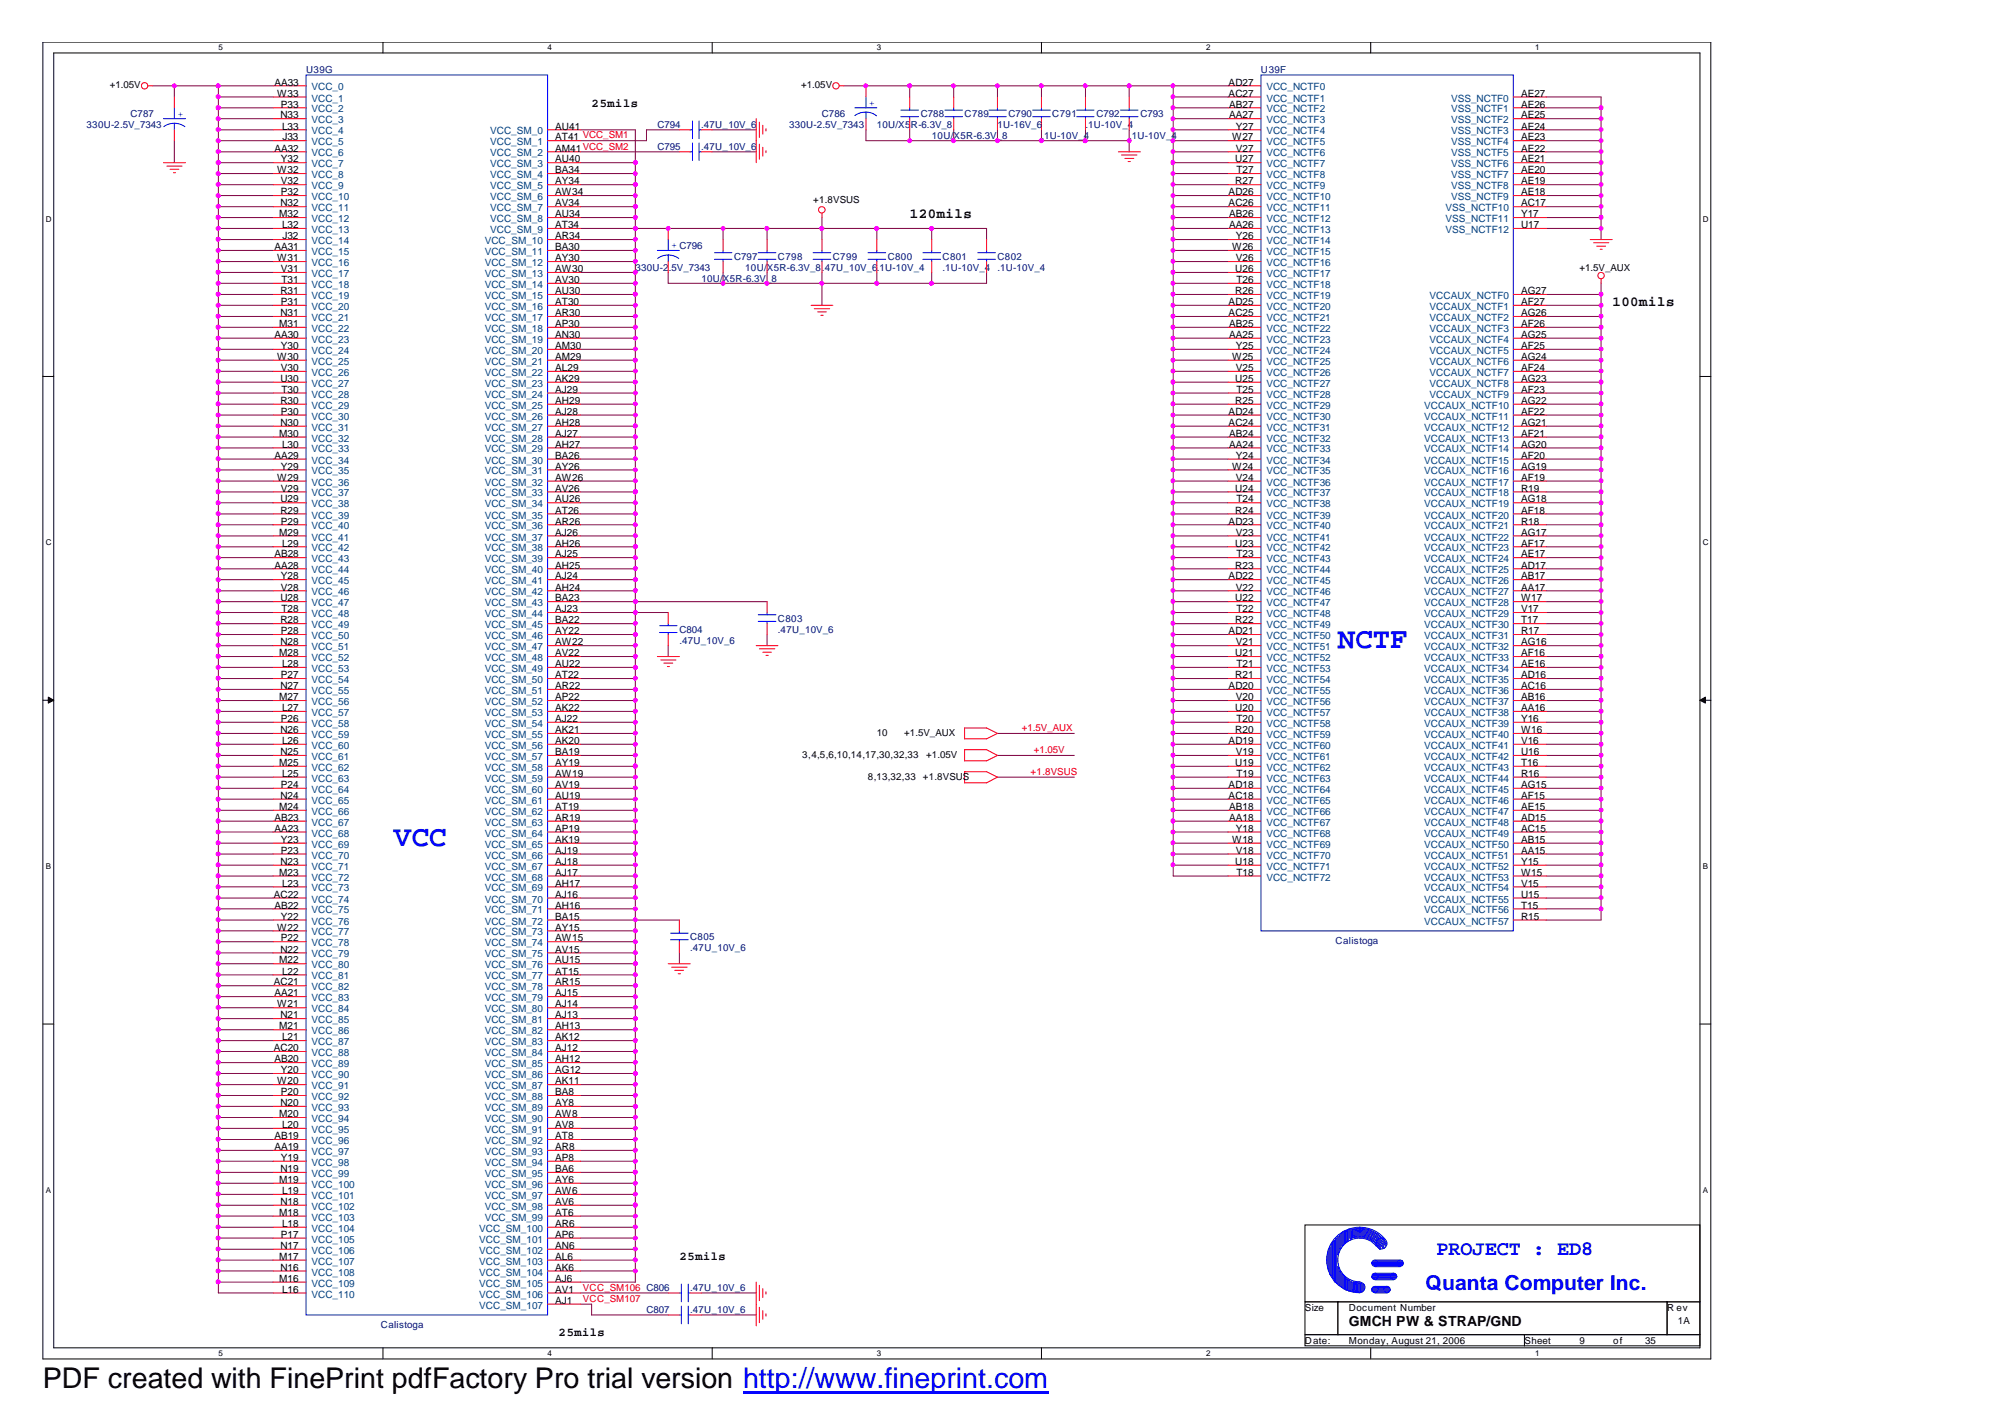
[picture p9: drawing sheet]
<svg xmlns="http://www.w3.org/2000/svg" width="297mm" height="210mm" viewBox="0 0 297 210" stroke-linecap="round" stroke-linejoin="round" font-family="sans-serif">
<defs><g id="words">
<g font-size="4.4" fill="#00f">
<text x="198.2" y="96">NCTF</text>
<text x="58.3" y="125.3">VCC</text>
</g>
<text font-size="4.2" x="6.3" y="205.7">PDF created with FinePrint pdfFactory Pro trial version http://www.fineprint.com</text>
<g font-size="3" fill="#00f">
<text x="212.8" y="185.9">PROJECT : ED8</text>
<text x="211.2" y="191.1">Quanta Computer Inc.</text>
</g>
<g font-size="2.1">
<text x="134.8" y="32.3">120mils</text>
<text x="238.8" y="45.3">100mils</text>
<text x="199.8" y="196.4">GMCH PW &amp; STRAP/GND</text>
</g>
<g font-size="1.8">
<text x="87.6" y="15.9">25mils</text>
<text x="100.6" y="186.6">25mils</text>
<text x="82.7" y="197.9">25mils</text>
</g>
<g font-size="1.5">
<text x="40.6" y="12.7">AA33</text>
<text x="41.1" y="14.3">W33</text>
<text x="41.5" y="17.5">N33</text>
<text x="41.6" y="15.9">P33</text>
<text x="182" y="12.7">AD27</text>
<text x="182" y="14.3">AC27</text>
<text x="182.1" y="15.9">AB27</text>
<text x="182.1" y="17.5">AA27</text>
<text x="225.3" y="14.3">AE27</text>
<text x="225.3" y="15.9">AE26</text>
<text x="225.3" y="17.5">AE25</text>
<text x="40.6" y="22.5">AA32</text>
<text x="41.8" y="19.2">L33</text>
<text x="41.8" y="20.8">J33</text>
<text x="82.3" y="19.2">AU41</text>
<text x="82.3" y="20.8">AT41 VCC_SM1</text>
<text x="82.3" y="22.5">AM41VCC_SM2</text>
<text x="182.5" y="20.8">W27</text>
<text x="183" y="19.2">Y27</text>
<text x="183" y="22.5">V27</text>
<text x="225.3" y="19.2">AE24</text>
<text x="225.3" y="20.8">AE23</text>
<text x="225.3" y="22.5">AE22</text>
<text x="41.1" y="25.7">W32</text>
<text x="41.6" y="24.1">Y32</text>
<text x="41.6" y="27.3">V32</text>
<text x="41.6" y="28.9">P32</text>
<text x="82.3" y="24.1">AU40</text>
<text x="82.3" y="25.7">BA34</text>
<text x="82.3" y="27.3">AY34</text>
<text x="82.3" y="28.9">AW34</text>
<text x="182" y="28.9">AD26</text>
<text x="183" y="24.1">U27</text>
<text x="183" y="27.3">R27</text>
<text x="183.1" y="25.7">T27</text>
<text x="225.3" y="24.1">AE21</text>
<text x="225.3" y="25.7">AE20</text>
<text x="225.3" y="27.3">AE19</text>
<text x="225.3" y="28.9">AE18</text>
<text x="41.4" y="32.2">M32</text>
<text x="41.5" y="30.6">N32</text>
<text x="41.8" y="33.8">L32</text>
<text x="41.8" y="35.4">J32</text>
<text x="82.3" y="30.6">AV34</text>
<text x="82.3" y="32.2">AU34</text>
<text x="82.3" y="33.8">AT34</text>
<text x="82.3" y="35.4">AR34</text>
<text x="182" y="30.6">AC26</text>
<text x="182.1" y="32.2">AB26</text>
<text x="182.1" y="33.8">AA26</text>
<text x="183" y="35.4">Y26</text>
<text x="225.3" y="30.6">AC17</text>
<text x="225.3" y="32.2">Y17</text>
<text x="225.3" y="33.8">U17</text>
<text x="40.6" y="37.1">AA31</text>
<text x="41.1" y="38.7">W31</text>
<text x="41.6" y="40.3">V31</text>
<text x="41.7" y="41.9">T31</text>
<text x="82.3" y="37.1">BA30</text>
<text x="82.3" y="38.7">AY30</text>
<text x="82.3" y="40.3">AW30</text>
<text x="82.3" y="41.9">AV30</text>
<text x="182.5" y="37.1">W26</text>
<text x="183" y="40.3">U26</text>
<text x="183" y="38.7">V26</text>
<text x="183.1" y="41.9">T26</text>
<text x="41.5" y="43.6">R31</text>
<text x="41.5" y="46.8">N31</text>
<text x="41.6" y="45.2">P31</text>
<text x="82.3" y="43.6">AU30</text>
<text x="82.3" y="45.2">AT30</text>
<text x="82.3" y="46.8">AR30</text>
<text x="182" y="45.2">AD25</text>
<text x="182" y="46.8">AC25</text>
<text x="183" y="43.6">R26</text>
<text x="225.3" y="43.6">AG27</text>
<text x="225.3" y="45.2">AF27</text>
<text x="225.3" y="46.8">AG26</text>
<text x="40.6" y="50.1">AA30</text>
<text x="41.1" y="53.3">W30</text>
<text x="41.4" y="48.4">M31</text>
<text x="41.6" y="51.7">Y30</text>
<text x="82.3" y="48.4">AP30</text>
<text x="82.3" y="50.1">AN30</text>
<text x="82.3" y="51.7">AM30</text>
<text x="82.3" y="53.3">AM29</text>
<text x="182.1" y="48.4">AB25</text>
<text x="182.1" y="50.1">AA25</text>
<text x="182.5" y="53.3">W25</text>
<text x="183" y="51.7">Y25</text>
<text x="225.3" y="48.4">AF26</text>
<text x="225.3" y="50.1">AG25</text>
<text x="225.3" y="51.7">AF25</text>
<text x="225.3" y="53.3">AG24</text>
<text x="41.5" y="56.6">U30</text>
<text x="41.5" y="59.8">R30</text>
<text x="41.6" y="55">V30</text>
<text x="41.7" y="58.2">T30</text>
<text x="82.3" y="55">AL29</text>
<text x="82.3" y="56.6">AK29</text>
<text x="82.3" y="58.2">AJ29</text>
<text x="82.3" y="59.8">AH29</text>
<text x="183" y="56.6">U25</text>
<text x="183" y="59.8">R25</text>
<text x="183" y="55">V25</text>
<text x="183.1" y="58.2">T25</text>
<text x="225.3" y="55">AF24</text>
<text x="225.3" y="56.6">AG23</text>
<text x="225.3" y="58.2">AF23</text>
<text x="225.3" y="59.8">AG22</text>
<text x="41.4" y="64.7">M30</text>
<text x="41.5" y="63.1">N30</text>
<text x="41.6" y="61.4">P30</text>
<text x="82.3" y="61.4">AJ28</text>
<text x="82.3" y="63.1">AH28</text>
<text x="82.3" y="64.7">AJ27</text>
<text x="182" y="61.4">AD24</text>
<text x="182" y="63.1">AC24</text>
<text x="182.1" y="64.7">AB24</text>
<text x="225.3" y="61.4">AF22</text>
<text x="225.3" y="63.1">AG21</text>
<text x="225.3" y="64.7">AF21</text>
<text x="40.6" y="68">AA29</text>
<text x="41.1" y="71.2">W29</text>
<text x="41.6" y="69.6">Y29</text>
<text x="41.8" y="66.3">L30</text>
<text x="82.3" y="66.3">AH27</text>
<text x="82.3" y="68">BA26</text>
<text x="82.3" y="69.6">AY26</text>
<text x="82.3" y="71.2">AW26</text>
<text x="182.1" y="66.3">AA24</text>
<text x="182.5" y="69.6">W24</text>
<text x="183" y="68">Y24</text>
<text x="183" y="71.2">V24</text>
<text x="225.3" y="66.3">AG20</text>
<text x="225.3" y="68">AF20</text>
<text x="225.3" y="69.6">AG19</text>
<text x="225.3" y="71.2">AF19</text>
<text x="41.5" y="74.4">U29</text>
<text x="41.5" y="76.1">R29</text>
<text x="41.6" y="72.8">V29</text>
<text x="41.6" y="77.7">P29</text>
<text x="82.3" y="72.8">AV26</text>
<text x="82.3" y="74.4">AU26</text>
<text x="82.3" y="76.1">AT26</text>
<text x="82.3" y="77.7">AR26</text>
<text x="182" y="77.7">AD23</text>
<text x="183" y="72.8">U24</text>
<text x="183" y="76.1">R24</text>
<text x="183.1" y="74.4">T24</text>
<text x="225.3" y="72.8">R19</text>
<text x="225.3" y="74.4">AG18</text>
<text x="225.3" y="76.1">AF18</text>
<text x="225.3" y="77.7">R18</text>
<text x="40.6" y="82.6">AB28</text>
<text x="41.4" y="79.3">M29</text>
<text x="41.8" y="81">L29</text>
<text x="82.3" y="79.3">AJ26</text>
<text x="82.3" y="81">AH26</text>
<text x="82.3" y="82.6">AJ25</text>
<text x="183" y="81">U23</text>
<text x="183" y="79.3">V23</text>
<text x="183.1" y="82.6">T23</text>
<text x="225.3" y="79.3">AG17</text>
<text x="225.3" y="81">AF17</text>
<text x="225.3" y="82.6">AE17</text>
<text x="40.6" y="84.2">AA28</text>
<text x="41.5" y="89.1">U28</text>
<text x="41.6" y="85.8">Y28</text>
<text x="41.6" y="87.5">V28</text>
<text x="82.3" y="84.2">AH25</text>
<text x="82.3" y="85.8">AJ24</text>
<text x="82.3" y="87.5">AH24</text>
<text x="82.3" y="89.1">BA23</text>
<text x="182" y="85.8">AD22</text>
<text x="183" y="84.2">R23</text>
<text x="183" y="89.1">U22</text>
<text x="183" y="87.5">V22</text>
<text x="225.3" y="84.2">AD17</text>
<text x="225.3" y="85.8">AB17</text>
<text x="225.3" y="87.5">AA17</text>
<text x="225.3" y="89.1">W17</text>
<text x="41.5" y="92.3">R28</text>
<text x="41.5" y="95.6">N28</text>
<text x="41.6" y="94">P28</text>
<text x="41.7" y="90.7">T28</text>
<text x="82.3" y="90.7">AJ23</text>
<text x="82.3" y="92.3">BA22</text>
<text x="82.3" y="94">AY22</text>
<text x="82.3" y="95.6">AW22</text>
<text x="182" y="94">AD21</text>
<text x="183" y="92.3">R22</text>
<text x="183" y="95.6">V21</text>
<text x="183.1" y="90.7">T22</text>
<text x="225.3" y="90.7">V17</text>
<text x="225.3" y="92.3">T17</text>
<text x="225.3" y="94">R17</text>
<text x="225.3" y="95.6">AG16</text>
<text x="41.4" y="97.2">M28</text>
<text x="41.6" y="100.5">P27</text>
<text x="41.8" y="98.8">L28</text>
<text x="82.3" y="97.2">AV22</text>
<text x="82.3" y="98.8">AU22</text>
<text x="82.3" y="100.5">AT22</text>
<text x="183" y="97.2">U21</text>
<text x="183" y="100.5">R21</text>
<text x="183.1" y="98.8">T21</text>
<text x="225.3" y="97.2">AF16</text>
<text x="225.3" y="98.8">AE16</text>
<text x="225.3" y="100.5">AD16</text>
<text x="41.4" y="103.7">M27</text>
<text x="41.5" y="102.1">N27</text>
<text x="41.6" y="106.9">P26</text>
<text x="41.8" y="105.3">L27</text>
<text x="82.3" y="102.1">AR22</text>
<text x="82.3" y="103.7">AP22</text>
<text x="82.3" y="105.3">AK22</text>
<text x="82.3" y="106.9">AJ22</text>
<text x="182" y="102.1">AD20</text>
<text x="183" y="105.3">U20</text>
<text x="183" y="103.7">V20</text>
<text x="183.1" y="106.9">T20</text>
<text x="225.3" y="102.1">AC16</text>
<text x="225.3" y="103.7">AB16</text>
<text x="225.3" y="105.3">AA16</text>
<text x="225.3" y="106.9">Y16</text>
<text x="41.4" y="113.5">M25</text>
<text x="41.5" y="108.6">N26</text>
<text x="41.5" y="111.9">N25</text>
<text x="41.8" y="110.2">L26</text>
<text x="82.3" y="108.6">AK21</text>
<text x="82.3" y="110.2">AK20</text>
<text x="82.3" y="111.9">BA19</text>
<text x="82.3" y="113.5">AY19</text>
<text x="182" y="110.2">AD19</text>
<text x="183" y="108.6">R20</text>
<text x="183" y="113.5">U19</text>
<text x="183" y="111.9">V19</text>
<text x="225.3" y="108.6">W16</text>
<text x="225.3" y="110.2">V16</text>
<text x="225.3" y="111.9">U16</text>
<text x="225.3" y="113.5">T16</text>
<text x="41.4" y="120">M24</text>
<text x="41.5" y="118.3">N24</text>
<text x="41.6" y="116.7">P24</text>
<text x="41.8" y="115.1">L25</text>
<text x="82.3" y="115.1">AW19</text>
<text x="82.3" y="116.7">AV19</text>
<text x="82.3" y="118.3">AU19</text>
<text x="82.3" y="120">AT19</text>
<text x="182" y="116.7">AD18</text>
<text x="182" y="118.3">AC18</text>
<text x="182.1" y="120">AB18</text>
<text x="183.1" y="115.1">T19</text>
<text x="225.3" y="115.1">R16</text>
<text x="225.3" y="116.7">AG15</text>
<text x="225.3" y="118.3">AF15</text>
<text x="225.3" y="120">AE15</text>
<text x="40.6" y="121.6">AB23</text>
<text x="40.6" y="123.2">AA23</text>
<text x="41.6" y="124.9">Y23</text>
<text x="82.3" y="121.6">AR19</text>
<text x="82.3" y="123.2">AP19</text>
<text x="82.3" y="124.9">AK19</text>
<text x="182.1" y="121.6">AA18</text>
<text x="182.5" y="124.9">W18</text>
<text x="183" y="123.2">Y18</text>
<text x="225.3" y="121.6">AD15</text>
<text x="225.3" y="123.2">AC15</text>
<text x="225.3" y="124.9">AB15</text>
<text x="41.4" y="129.7">M23</text>
<text x="41.5" y="128.1">N23</text>
<text x="41.6" y="126.5">P23</text>
<text x="41.8" y="131.3">L23</text>
<text x="82.3" y="126.5">AJ19</text>
<text x="82.3" y="128.1">AJ18</text>
<text x="82.3" y="129.7">AJ17</text>
<text x="82.3" y="131.3">AH17</text>
<text x="183" y="128.1">U18</text>
<text x="183" y="126.5">V18</text>
<text x="183.1" y="129.7">T18</text>
<text x="225.3" y="126.5">AA15</text>
<text x="225.3" y="128.1">Y15</text>
<text x="225.3" y="129.7">W15</text>
<text x="225.3" y="131.3">V15</text>
<text x="40.6" y="133">AC22</text>
<text x="40.6" y="134.6">AB22</text>
<text x="41.1" y="137.9">W22</text>
<text x="41.6" y="136.2">Y22</text>
<text x="82.3" y="133">AJ16</text>
<text x="82.3" y="134.6">AH16</text>
<text x="82.3" y="136.2">BA15</text>
<text x="82.3" y="137.9">AY15</text>
<text x="225.3" y="133">U15</text>
<text x="225.3" y="134.6">T15</text>
<text x="225.3" y="136.2">R15</text>
<text x="41.4" y="142.7">M22</text>
<text x="41.5" y="141.1">N22</text>
<text x="41.6" y="139.5">P22</text>
<text x="82.3" y="139.5">AW15</text>
<text x="82.3" y="141.1">AV15</text>
<text x="82.3" y="142.7">AU15</text>
<text x="40.6" y="146">AC21</text>
<text x="40.6" y="147.6">AA21</text>
<text x="41.1" y="149.2">W21</text>
<text x="41.8" y="144.4">L22</text>
<text x="82.3" y="144.4">AT15</text>
<text x="82.3" y="146">AR15</text>
<text x="82.3" y="147.6">AJ15</text>
<text x="82.3" y="149.2">AJ14</text>
<text x="40.6" y="155.7">AC20</text>
<text x="41.4" y="152.5">M21</text>
<text x="41.5" y="150.8">N21</text>
<text x="41.8" y="154.1">L21</text>
<text x="82.3" y="150.8">AJ13</text>
<text x="82.3" y="152.5">AH13</text>
<text x="82.3" y="154.1">AK12</text>
<text x="82.3" y="155.7">AJ12</text>
<text x="40.6" y="157.4">AB20</text>
<text x="41.1" y="160.6">W20</text>
<text x="41.6" y="159">Y20</text>
<text x="82.3" y="157.4">AH12</text>
<text x="82.3" y="159">AG12</text>
<text x="82.3" y="160.6">AK11</text>
<text x="41.4" y="165.5">M20</text>
<text x="41.5" y="163.8">N20</text>
<text x="41.6" y="162.2">P20</text>
<text x="41.8" y="167.1">L20</text>
<text x="82.3" y="162.2">BA8</text>
<text x="82.3" y="163.8">AY8</text>
<text x="82.3" y="165.5">AW8</text>
<text x="82.3" y="167.1">AV8</text>
<text x="40.6" y="168.8">AB19</text>
<text x="40.6" y="170.4">AA19</text>
<text x="41.5" y="173.6">N19</text>
<text x="41.6" y="172">Y19</text>
<text x="82.3" y="168.8">AT8</text>
<text x="82.3" y="170.4">AR8</text>
<text x="82.3" y="172">AP8</text>
<text x="82.3" y="173.6">BA6</text>
<text x="41.4" y="175.2">M19</text>
<text x="41.5" y="178.5">N18</text>
<text x="41.8" y="176.9">L19</text>
<text x="82.3" y="175.2">AY6</text>
<text x="82.3" y="176.9">AW6</text>
<text x="82.3" y="178.5">AV6</text>
<text x="41.4" y="180.1">M18</text>
<text x="41.5" y="185">N17</text>
<text x="41.6" y="183.4">P17</text>
<text x="41.8" y="181.8">L18</text>
<text x="82.3" y="180.1">AT6</text>
<text x="82.3" y="181.8">AR6</text>
<text x="82.3" y="183.4">AP6</text>
<text x="82.3" y="185">AN6</text>
<text x="41.4" y="186.6">M17</text>
<text x="41.4" y="189.9">M16</text>
<text x="41.5" y="188.2">N16</text>
<text x="41.8" y="191.5">L16</text>
<text x="82.3" y="186.6">AL6</text>
<text x="82.3" y="188.2">AK6</text>
<text x="82.3" y="189.9">AJ6</text>
<text x="82.3" y="191.5">AV1</text>
<text x="82.3" y="193.1">AJ1</text>
</g>
<g font-size="1.5" fill="#004080">
<text x="46.1" y="13.4">VCC_0</text>
<text x="46.1" y="15">VCC_1</text>
<text x="46.1" y="16.7">VCC_2</text>
<text x="187.6" y="13.4">VCC_NCTF0</text>
<text x="187.6" y="15">VCC_NCTF1</text>
<text x="187.6" y="16.7">VCC_NCTF2</text>
<text x="214.9" y="15">VSS_NCTF0</text>
<text x="214.9" y="16.7">VSS_NCTF1</text>
<text x="46.1" y="18.3">VCC_3</text>
<text x="46.1" y="19.9">VCC_4</text>
<text x="46.1" y="21.5">VCC_5</text>
<text x="46.1" y="23.2">VCC_6</text>
<text x="72.6" y="19.9">VCC_SM_0</text>
<text x="72.6" y="21.5">VCC_SM_1</text>
<text x="72.6" y="23.2">VCC_SM_2</text>
<text x="187.6" y="18.3">VCC_NCTF3</text>
<text x="187.6" y="19.9">VCC_NCTF4</text>
<text x="187.6" y="21.5">VCC_NCTF5</text>
<text x="187.6" y="23.2">VCC_NCTF6</text>
<text x="214.9" y="18.3">VSS_NCTF2</text>
<text x="214.9" y="19.9">VSS_NCTF3</text>
<text x="214.9" y="21.5">VSS_NCTF4</text>
<text x="214.9" y="23.2">VSS_NCTF5</text>
<text x="46.1" y="24.8">VCC_7</text>
<text x="46.1" y="26.4">VCC_8</text>
<text x="46.1" y="28">VCC_9</text>
<text x="46.1" y="29.6">VCC_10</text>
<text x="72.6" y="24.8">VCC_SM_3</text>
<text x="72.6" y="26.4">VCC_SM_4</text>
<text x="72.6" y="28">VCC_SM_5</text>
<text x="72.6" y="29.6">VCC_SM_6</text>
<text x="187.6" y="24.8">VCC_NCTF7</text>
<text x="187.6" y="26.4">VCC_NCTF8</text>
<text x="187.6" y="28">VCC_NCTF9</text>
<text x="187.6" y="29.6">VCC_NCTF10</text>
<text x="214.9" y="24.8">VSS_NCTF6</text>
<text x="214.9" y="26.4">VSS_NCTF7</text>
<text x="214.9" y="28">VSS_NCTF8</text>
<text x="214.9" y="29.6">VSS_NCTF9</text>
<text x="46.1" y="31.3">VCC_11</text>
<text x="46.1" y="32.9">VCC_12</text>
<text x="46.1" y="34.5">VCC_13</text>
<text x="72.6" y="31.3">VCC_SM_7</text>
<text x="72.6" y="32.9">VCC_SM_8</text>
<text x="72.6" y="34.5">VCC_SM_9</text>
<text x="187.6" y="31.3">VCC_NCTF11</text>
<text x="187.6" y="32.9">VCC_NCTF12</text>
<text x="187.6" y="34.5">VCC_NCTF13</text>
<text x="214.1" y="31.3">VSS_NCTF10</text>
<text x="214.1" y="32.9">VSS_NCTF11</text>
<text x="214.1" y="34.5">VSS_NCTF12</text>
<text x="46.1" y="36.2">VCC_14</text>
<text x="46.1" y="37.8">VCC_15</text>
<text x="46.1" y="39.4">VCC_16</text>
<text x="46.1" y="41">VCC_17</text>
<text x="71.8" y="36.2">VCC_SM_10</text>
<text x="71.8" y="37.8">VCC_SM_11</text>
<text x="71.8" y="39.4">VCC_SM_12</text>
<text x="71.8" y="41">VCC_SM_13</text>
<text x="187.6" y="36.2">VCC_NCTF14</text>
<text x="187.6" y="37.8">VCC_NCTF15</text>
<text x="187.6" y="39.4">VCC_NCTF16</text>
<text x="187.6" y="41">VCC_NCTF17</text>
<text x="46.1" y="42.6">VCC_18</text>
<text x="46.1" y="44.3">VCC_19</text>
<text x="46.1" y="45.9">VCC_20</text>
<text x="46.1" y="47.6">VCC_21</text>
<text x="71.8" y="42.6">VCC_SM_14</text>
<text x="71.8" y="44.3">VCC_SM_15</text>
<text x="71.8" y="45.9">VCC_SM_16</text>
<text x="71.8" y="47.6">VCC_SM_17</text>
<text x="187.6" y="42.6">VCC_NCTF18</text>
<text x="187.6" y="44.3">VCC_NCTF19</text>
<text x="187.6" y="45.9">VCC_NCTF20</text>
<text x="187.6" y="47.6">VCC_NCTF21</text>
<text x="211.8" y="44.3">VCCAUX_NCTF0</text>
<text x="211.8" y="45.9">VCCAUX_NCTF1</text>
<text x="211.8" y="47.6">VCCAUX_NCTF2</text>
<text x="46.1" y="49.2">VCC_22</text>
<text x="46.1" y="50.8">VCC_23</text>
<text x="46.1" y="52.4">VCC_24</text>
<text x="71.8" y="49.2">VCC_SM_18</text>
<text x="71.8" y="50.8">VCC_SM_19</text>
<text x="71.8" y="52.4">VCC_SM_20</text>
<text x="187.6" y="49.2">VCC_NCTF22</text>
<text x="187.6" y="50.8">VCC_NCTF23</text>
<text x="187.6" y="52.4">VCC_NCTF24</text>
<text x="211.8" y="49.2">VCCAUX_NCTF3</text>
<text x="211.8" y="50.8">VCCAUX_NCTF4</text>
<text x="211.8" y="52.4">VCCAUX_NCTF5</text>
<text x="46.1" y="54">VCC_25</text>
<text x="46.1" y="55.7">VCC_26</text>
<text x="46.1" y="57.3">VCC_27</text>
<text x="46.1" y="58.9">VCC_28</text>
<text x="71.8" y="54">VCC_SM_21</text>
<text x="71.8" y="55.7">VCC_SM_22</text>
<text x="71.8" y="57.3">VCC_SM_23</text>
<text x="71.8" y="58.9">VCC_SM_24</text>
<text x="187.6" y="54">VCC_NCTF25</text>
<text x="187.6" y="55.7">VCC_NCTF26</text>
<text x="187.6" y="57.3">VCC_NCTF27</text>
<text x="187.6" y="58.9">VCC_NCTF28</text>
<text x="211.8" y="54">VCCAUX_NCTF6</text>
<text x="211.8" y="55.7">VCCAUX_NCTF7</text>
<text x="211.8" y="57.3">VCCAUX_NCTF8</text>
<text x="211.8" y="58.9">VCCAUX_NCTF9</text>
<text x="46.1" y="60.6">VCC_29</text>
<text x="46.1" y="62.2">VCC_30</text>
<text x="46.1" y="63.8">VCC_31</text>
<text x="46.1" y="65.4">VCC_32</text>
<text x="71.8" y="60.6">VCC_SM_25</text>
<text x="71.8" y="62.2">VCC_SM_26</text>
<text x="71.8" y="63.8">VCC_SM_27</text>
<text x="71.8" y="65.4">VCC_SM_28</text>
<text x="187.6" y="60.6">VCC_NCTF29</text>
<text x="187.6" y="62.2">VCC_NCTF30</text>
<text x="187.6" y="63.8">VCC_NCTF31</text>
<text x="187.6" y="65.4">VCC_NCTF32</text>
<text x="210.9" y="60.6">VCCAUX_NCTF10</text>
<text x="210.9" y="62.2">VCCAUX_NCTF11</text>
<text x="210.9" y="63.8">VCCAUX_NCTF12</text>
<text x="210.9" y="65.4">VCCAUX_NCTF13</text>
<text x="46.1" y="67">VCC_33</text>
<text x="46.1" y="68.7">VCC_34</text>
<text x="46.1" y="70.3">VCC_35</text>
<text x="46.1" y="71.9">VCC_36</text>
<text x="71.8" y="67">VCC_SM_29</text>
<text x="71.8" y="68.7">VCC_SM_30</text>
<text x="71.8" y="70.3">VCC_SM_31</text>
<text x="71.8" y="71.9">VCC_SM_32</text>
<text x="187.6" y="67">VCC_NCTF33</text>
<text x="187.6" y="68.7">VCC_NCTF34</text>
<text x="187.6" y="70.3">VCC_NCTF35</text>
<text x="187.6" y="71.9">VCC_NCTF36</text>
<text x="210.9" y="67">VCCAUX_NCTF14</text>
<text x="210.9" y="68.7">VCCAUX_NCTF15</text>
<text x="210.9" y="70.3">VCCAUX_NCTF16</text>
<text x="210.9" y="71.9">VCCAUX_NCTF17</text>
<text x="46.1" y="73.5">VCC_37</text>
<text x="46.1" y="75.2">VCC_38</text>
<text x="46.1" y="76.8">VCC_39</text>
<text x="71.8" y="73.5">VCC_SM_33</text>
<text x="71.8" y="75.2">VCC_SM_34</text>
<text x="71.8" y="76.8">VCC_SM_35</text>
<text x="187.6" y="73.5">VCC_NCTF37</text>
<text x="187.6" y="75.2">VCC_NCTF38</text>
<text x="187.6" y="76.8">VCC_NCTF39</text>
<text x="210.9" y="73.5">VCCAUX_NCTF18</text>
<text x="210.9" y="75.2">VCCAUX_NCTF19</text>
<text x="210.9" y="76.8">VCCAUX_NCTF20</text>
<text x="46.1" y="78.4">VCC_40</text>
<text x="46.1" y="80.1">VCC_41</text>
<text x="46.1" y="81.7">VCC_42</text>
<text x="46.1" y="83.3">VCC_43</text>
<text x="71.8" y="78.4">VCC_SM_36</text>
<text x="71.8" y="80.1">VCC_SM_37</text>
<text x="71.8" y="81.7">VCC_SM_38</text>
<text x="71.8" y="83.3">VCC_SM_39</text>
<text x="187.6" y="78.4">VCC_NCTF40</text>
<text x="187.6" y="80.1">VCC_NCTF41</text>
<text x="187.6" y="81.7">VCC_NCTF42</text>
<text x="187.6" y="83.3">VCC_NCTF43</text>
<text x="210.9" y="78.4">VCCAUX_NCTF21</text>
<text x="210.9" y="80.1">VCCAUX_NCTF22</text>
<text x="210.9" y="81.7">VCCAUX_NCTF23</text>
<text x="210.9" y="83.3">VCCAUX_NCTF24</text>
<text x="46.1" y="84.9">VCC_44</text>
<text x="46.1" y="86.5">VCC_45</text>
<text x="46.1" y="88.2">VCC_46</text>
<text x="46.1" y="89.8">VCC_47</text>
<text x="71.8" y="84.9">VCC_SM_40</text>
<text x="71.8" y="86.5">VCC_SM_41</text>
<text x="71.8" y="88.2">VCC_SM_42</text>
<text x="71.8" y="89.8">VCC_SM_43</text>
<text x="187.6" y="84.9">VCC_NCTF44</text>
<text x="187.6" y="86.5">VCC_NCTF45</text>
<text x="187.6" y="88.2">VCC_NCTF46</text>
<text x="187.6" y="89.8">VCC_NCTF47</text>
<text x="210.9" y="84.9">VCCAUX_NCTF25</text>
<text x="210.9" y="86.5">VCCAUX_NCTF26</text>
<text x="210.9" y="88.2">VCCAUX_NCTF27</text>
<text x="210.9" y="89.8">VCCAUX_NCTF28</text>
<text x="46.1" y="91.4">VCC_48</text>
<text x="46.1" y="93.1">VCC_49</text>
<text x="46.1" y="94.7">VCC_50</text>
<text x="71.8" y="91.4">VCC_SM_44</text>
<text x="71.8" y="93.1">VCC_SM_45</text>
<text x="71.8" y="94.7">VCC_SM_46</text>
<text x="187.6" y="91.4">VCC_NCTF48</text>
<text x="187.6" y="93.1">VCC_NCTF49</text>
<text x="187.6" y="94.7">VCC_NCTF50</text>
<text x="210.9" y="91.4">VCCAUX_NCTF29</text>
<text x="210.9" y="93.1">VCCAUX_NCTF30</text>
<text x="210.9" y="94.7">VCCAUX_NCTF31</text>
<text x="46.1" y="96.3">VCC_51</text>
<text x="46.1" y="97.9">VCC_52</text>
<text x="46.1" y="99.5">VCC_53</text>
<text x="46.1" y="101.2">VCC_54</text>
<text x="71.8" y="96.3">VCC_SM_47</text>
<text x="71.8" y="97.9">VCC_SM_48</text>
<text x="71.8" y="99.5">VCC_SM_49</text>
<text x="71.8" y="101.2">VCC_SM_50</text>
<text x="187.6" y="96.3">VCC_NCTF51</text>
<text x="187.6" y="97.9">VCC_NCTF52</text>
<text x="187.6" y="99.5">VCC_NCTF53</text>
<text x="187.6" y="101.2">VCC_NCTF54</text>
<text x="210.9" y="96.3">VCCAUX_NCTF32</text>
<text x="210.9" y="97.9">VCCAUX_NCTF33</text>
<text x="210.9" y="99.5">VCCAUX_NCTF34</text>
<text x="210.9" y="101.2">VCCAUX_NCTF35</text>
<text x="46.1" y="102.8">VCC_55</text>
<text x="46.1" y="104.5">VCC_56</text>
<text x="46.1" y="106.1">VCC_57</text>
<text x="46.1" y="107.7">VCC_58</text>
<text x="71.8" y="102.8">VCC_SM_51</text>
<text x="71.8" y="104.5">VCC_SM_52</text>
<text x="71.8" y="106.1">VCC_SM_53</text>
<text x="71.8" y="107.7">VCC_SM_54</text>
<text x="187.6" y="102.8">VCC_NCTF55</text>
<text x="187.6" y="104.5">VCC_NCTF56</text>
<text x="187.6" y="106.1">VCC_NCTF57</text>
<text x="187.6" y="107.7">VCC_NCTF58</text>
<text x="210.9" y="102.8">VCCAUX_NCTF36</text>
<text x="210.9" y="104.5">VCCAUX_NCTF37</text>
<text x="210.9" y="106.1">VCCAUX_NCTF38</text>
<text x="210.9" y="107.7">VCCAUX_NCTF39</text>
<text x="46.1" y="109.3">VCC_59</text>
<text x="46.1" y="110.9">VCC_60</text>
<text x="46.1" y="112.6">VCC_61</text>
<text x="71.8" y="109.3">VCC_SM_55</text>
<text x="71.8" y="110.9">VCC_SM_56</text>
<text x="71.8" y="112.6">VCC_SM_57</text>
<text x="187.6" y="109.3">VCC_NCTF59</text>
<text x="187.6" y="110.9">VCC_NCTF60</text>
<text x="187.6" y="112.6">VCC_NCTF61</text>
<text x="210.9" y="109.3">VCCAUX_NCTF40</text>
<text x="210.9" y="110.9">VCCAUX_NCTF41</text>
<text x="210.9" y="112.6">VCCAUX_NCTF42</text>
<text x="46.1" y="114.2">VCC_62</text>
<text x="46.1" y="115.8">VCC_63</text>
<text x="46.1" y="117.4">VCC_64</text>
<text x="46.1" y="119.1">VCC_65</text>
<text x="71.8" y="114.2">VCC_SM_58</text>
<text x="71.8" y="115.8">VCC_SM_59</text>
<text x="71.8" y="117.4">VCC_SM_60</text>
<text x="71.8" y="119.1">VCC_SM_61</text>
<text x="187.6" y="114.2">VCC_NCTF62</text>
<text x="187.6" y="115.8">VCC_NCTF63</text>
<text x="187.6" y="117.4">VCC_NCTF64</text>
<text x="187.6" y="119.1">VCC_NCTF65</text>
<text x="210.9" y="114.2">VCCAUX_NCTF43</text>
<text x="210.9" y="115.8">VCCAUX_NCTF44</text>
<text x="210.9" y="117.4">VCCAUX_NCTF45</text>
<text x="210.9" y="119.1">VCCAUX_NCTF46</text>
<text x="46.1" y="120.7">VCC_66</text>
<text x="46.1" y="122.3">VCC_67</text>
<text x="46.1" y="123.9">VCC_68</text>
<text x="46.1" y="125.6">VCC_69</text>
<text x="71.8" y="120.7">VCC_SM_62</text>
<text x="71.8" y="122.3">VCC_SM_63</text>
<text x="71.8" y="123.9">VCC_SM_64</text>
<text x="71.8" y="125.6">VCC_SM_65</text>
<text x="187.6" y="120.7">VCC_NCTF66</text>
<text x="187.6" y="122.3">VCC_NCTF67</text>
<text x="187.6" y="123.9">VCC_NCTF68</text>
<text x="187.6" y="125.6">VCC_NCTF69</text>
<text x="210.9" y="120.7">VCCAUX_NCTF47</text>
<text x="210.9" y="122.3">VCCAUX_NCTF48</text>
<text x="210.9" y="123.9">VCCAUX_NCTF49</text>
<text x="210.9" y="125.6">VCCAUX_NCTF50</text>
<text x="46.1" y="127.2">VCC_70</text>
<text x="46.1" y="128.8">VCC_71</text>
<text x="46.1" y="130.4">VCC_72</text>
<text x="71.8" y="127.2">VCC_SM_66</text>
<text x="71.8" y="128.8">VCC_SM_67</text>
<text x="71.8" y="130.4">VCC_SM_68</text>
<text x="187.6" y="127.2">VCC_NCTF70</text>
<text x="187.6" y="128.8">VCC_NCTF71</text>
<text x="187.6" y="130.4">VCC_NCTF72</text>
<text x="210.9" y="127.2">VCCAUX_NCTF51</text>
<text x="210.9" y="128.8">VCCAUX_NCTF52</text>
<text x="210.9" y="130.4">VCCAUX_NCTF53</text>
<text x="46.1" y="132.1">VCC_73</text>
<text x="46.1" y="133.7">VCC_74</text>
<text x="46.1" y="135.3">VCC_75</text>
<text x="46.1" y="137">VCC_76</text>
<text x="71.8" y="132.1">VCC_SM_69</text>
<text x="71.8" y="133.7">VCC_SM_70</text>
<text x="71.8" y="135.3">VCC_SM_71</text>
<text x="71.8" y="137">VCC_SM_72</text>
<text x="210.9" y="132.1">VCCAUX_NCTF54</text>
<text x="210.9" y="133.7">VCCAUX_NCTF55</text>
<text x="210.9" y="135.3">VCCAUX_NCTF56</text>
<text x="210.9" y="137">VCCAUX_NCTF57</text>
<text x="46.1" y="138.6">VCC_77</text>
<text x="46.1" y="140.2">VCC_78</text>
<text x="46.1" y="141.8">VCC_79</text>
<text x="46.1" y="143.4">VCC_80</text>
<text x="71.8" y="138.6">VCC_SM_73</text>
<text x="71.8" y="140.2">VCC_SM_74</text>
<text x="71.8" y="141.8">VCC_SM_75</text>
<text x="71.8" y="143.4">VCC_SM_76</text>
<text x="46.1" y="145.1">VCC_81</text>
<text x="46.1" y="146.7">VCC_82</text>
<text x="46.1" y="148.3">VCC_83</text>
<text x="46.1" y="150">VCC_84</text>
<text x="71.8" y="145.1">VCC_SM_77</text>
<text x="71.8" y="146.7">VCC_SM_78</text>
<text x="71.8" y="148.3">VCC_SM_79</text>
<text x="71.8" y="150">VCC_SM_80</text>
<text x="46.1" y="151.6">VCC_85</text>
<text x="46.1" y="153.2">VCC_86</text>
<text x="46.1" y="154.8">VCC_87</text>
<text x="71.8" y="151.6">VCC_SM_81</text>
<text x="71.8" y="153.2">VCC_SM_82</text>
<text x="71.8" y="154.8">VCC_SM_83</text>
<text x="46.1" y="156.4">VCC_88</text>
<text x="46.1" y="158.1">VCC_89</text>
<text x="46.1" y="159.7">VCC_90</text>
<text x="46.1" y="161.3">VCC_91</text>
<text x="71.8" y="156.4">VCC_SM_84</text>
<text x="71.8" y="158.1">VCC_SM_85</text>
<text x="71.8" y="159.7">VCC_SM_86</text>
<text x="71.8" y="161.3">VCC_SM_87</text>
<text x="46.1" y="163">VCC_92</text>
<text x="46.1" y="164.6">VCC_93</text>
<text x="46.1" y="166.2">VCC_94</text>
<text x="46.1" y="167.8">VCC_95</text>
<text x="71.8" y="163">VCC_SM_88</text>
<text x="71.8" y="164.6">VCC_SM_89</text>
<text x="71.8" y="166.2">VCC_SM_90</text>
<text x="71.8" y="167.8">VCC_SM_91</text>
<text x="46.1" y="169.5">VCC_96</text>
<text x="46.1" y="171.1">VCC_97</text>
<text x="46.1" y="172.7">VCC_98</text>
<text x="71.8" y="169.5">VCC_SM_92</text>
<text x="71.8" y="171.1">VCC_SM_93</text>
<text x="71.8" y="172.7">VCC_SM_94</text>
<text x="46.1" y="174.3">VCC_99</text>
<text x="46.1" y="176">VCC_100</text>
<text x="46.1" y="177.6">VCC_101</text>
<text x="46.1" y="179.2">VCC_102</text>
<text x="71.8" y="174.3">VCC_SM_95</text>
<text x="71.8" y="176">VCC_SM_96</text>
<text x="71.8" y="177.6">VCC_SM_97</text>
<text x="71.8" y="179.2">VCC_SM_98</text>
<text x="46.1" y="180.8">VCC_103</text>
<text x="46.1" y="182.5">VCC_104</text>
<text x="46.1" y="184.1">VCC_105</text>
<text x="46.1" y="185.7">VCC_106</text>
<text x="71" y="182.5">VCC_SM_100</text>
<text x="71" y="184.1">VCC_SM_101</text>
<text x="71" y="185.7">VCC_SM_102</text>
<text x="71.8" y="180.8">VCC_SM_99</text>
<text x="46.1" y="187.3">VCC_107</text>
<text x="46.1" y="188.9">VCC_108</text>
<text x="46.1" y="190.6">VCC_109</text>
<text x="71" y="187.3">VCC_SM_103</text>
<text x="71" y="188.9">VCC_SM_104</text>
<text x="71" y="190.6">VCC_SM_105</text>
<text x="46.1" y="192.2">VCC_110</text>
<text x="71" y="192.2">VCC_SM_106</text>
<text x="71" y="193.9">VCC_SM_107</text>
</g>
<g font-size="1.4" fill="#000080">
<text x="45.3" y="10.8">U39G</text>
<text x="186.8" y="10.8">U39F</text>
<text x="19.3" y="17.3">C787</text>
<text x="121.8" y="17.3">C786</text>
<text x="136.4" y="17.3">C788</text>
<text x="142.9" y="17.3">C789</text>
<text x="149.4" y="17.3">C790</text>
<text x="155.9" y="17.3">C791</text>
<text x="162.4" y="17.3">C792</text>
<text x="168.9" y="17.3">C793</text>
<text x="12.8" y="18.9">330U-2.5V_7343</text>
<text x="97.4" y="18.9">C794</text>
<text x="97.4" y="22.2">C795</text>
<text x="103.9" y="18.9">.47U_10V_6</text>
<text x="103.9" y="22.2">.47U_10V_6</text>
<text x="116.9" y="18.9">330U-2.5V_7343</text>
<text x="129.9" y="18.9">10U/X5R-6.3V_8</text>
<text x="138" y="20.6">10U/X5R-6.3V_8</text>
<text x="147.7" y="18.9">1U-16V_6</text>
<text x="154.3" y="20.6">.1U-10V_4</text>
<text x="160.8" y="18.9">.1U-10V_4</text>
<text x="167.3" y="20.6">.1U-10V_4</text>
<text x="94.1" y="40.1">330U-2.5V_7343</text>
<text x="103.9" y="41.7">10U/X5R-6.3V_8</text>
<text x="108.8" y="38.5">C797</text>
<text x="110.4" y="40.1">10U/X5R-6.3V_8.47U_10V_6.1U-10V_4</text>
<text x="115.2" y="38.5">C798</text>
<text x="123.4" y="38.5">C799</text>
<text x="131.5" y="38.5">C800</text>
<text x="139.6" y="38.5">C801</text>
<text x="139.6" y="40.1">.1U-10V_4</text>
<text x="147.7" y="38.5">C802</text>
<text x="147.7" y="40.1">.1U-10V_4</text>
<text x="100.6" y="93.7">C804</text>
<text x="100.6" y="95.3">.47U_10V_6</text>
<text x="115.2" y="92.1">C803</text>
<text x="115.2" y="93.7">.47U_10V_6</text>
<text x="102.2" y="139.2">C805</text>
<text x="102.2" y="140.9">.47U_10V_6</text>
<text x="197.8" y="139.9">Calistoga</text>
<text x="102.2" y="191.3">.47U_10V_6</text>
<text x="56.4" y="196.8">Calistoga</text>
<text x="95.8" y="194.5">C807</text>
<text x="102.2" y="194.5">.47U_10V_6</text>
</g>
<g font-size="1.4">
<text x="16.3" y="13.1">+1.05V</text>
<text x="118.7" y="13.1">+1.05V</text>
<text x="120.4" y="30">+1.8VSUS</text>
<text x="233.9" y="40.1">+1.5V_AUX</text>
<text x="118.8" y="112.3">3,4,5,6,10,14,17,30,32,33</text>
<text x="129.9" y="109">10</text>
<text x="133.9" y="109">+1.5V_AUX</text>
<text x="137.2" y="112.3">+1.05V</text>
<text x="128.6" y="115.5">8,13,32,33</text>
<text x="136.7" y="115.5">+1.8VSUS</text>
<text x="193.3" y="194.2">Size</text>
<text x="199.8" y="194.2">Document Number</text>
<text x="247" y="194.2">R ev</text>
<text x="248.5" y="196.1">1A</text>
<text x="193.3" y="199.1">Date:</text>
<text x="199.8" y="199.1">Monday, August 21, 2006</text>
<text x="225.8" y="199.1">Sheet</text>
<text x="233.9" y="199.1">9</text>
<text x="238.9" y="199.1">of</text>
<text x="243.7" y="199.1">35</text>
</g>
<g font-size="1.4" fill="#00f">
<text x="26.3" y="17.3">+</text>
<text x="128.7" y="15.7">+</text>
<text x="99.5" y="36.7">+ C796</text>
</g>
<g font-size="1.4" fill="#f00">
<text x="151.3" y="108.3">+1.5V_AUX</text>
<text x="153.1" y="111.6">+1.05V</text>
<text x="152.7" y="114.8">+1.8VSUS</text>
<text x="86.3" y="191.2">VCC_SM106 C806</text>
<text x="86.3" y="192.8">VCC_SM107</text>
</g>
<g font-size="1.2">
<text x="32.3" y="7.5">5</text>
<text x="81.1" y="7.5">4</text>
<text x="129.9" y="7.5">3</text>
<text x="178.6" y="7.5">2</text>
<text x="227.4" y="7.5">1</text>
<text x="6.8" y="32.9">D</text>
<text x="252.2" y="32.9">D</text>
<text x="6.8" y="80.8">C</text>
<text x="252.2" y="80.8">C</text>
<text x="6.8" y="128.7">B</text>
<text x="252.2" y="128.7">B</text>
<text x="6.8" y="176.7">A</text>
<text x="252.2" y="176.7">A</text>
<text x="32.3" y="200.9">5</text>
<text x="81.1" y="200.9">4</text>
<text x="129.9" y="200.9">3</text>
<text x="178.6" y="200.9">2</text>
<text x="227.4" y="200.9">1</text>
</g>
</g></defs>
<g fill="none" stroke="#000" stroke-width=".15">
<path d="M6.3 6.2h247.1v195.1h-247.1zM8 7.8h243.8v191.9h-243.8zM56.7 6.2v1.6M105.5 6.2v1.6M154.3 6.2v1.6M203 6.2v1.6M6.3 55.8h1.7M251.8 55.8h1.6M6.3 103.7h1.7M251.8 103.7h1.6M6.3 151.7h1.7M251.8 151.7h1.6"/>
<path d="M56.7 199.7v1.6M105.5 199.7v1.6M154.3 199.7v1.6M193.3 181.5h58.5v11.3h-58.5zM193.3 192.8h4.9v4.9h-4.9zM193.3 197.7h32.5v1.7h-32.5zM198.2 192.8h48.7v4.9h-48.7zM203 199.7v1.6M225.8 197.7h26v1.7h-26zM246.9 192.8h4.9v4.9h-4.9z"/>
</g>
<g fill="#000" stroke="#000" stroke-width=".15">
<path d="M7.2 103.3l.8 .4-.8 .5z" fill-rule="evenodd"/>
<path d="M251.8 103.7l.8-.4v.9z" fill-rule="evenodd"/>
</g>
<g fill="none" stroke="#800040" stroke-width=".15">
<path d="M22.6 12.7h17.9M25.8 12.7v1.7M32.3 12.7v178.8h8.2M32.3 19.2h8.2M32.3 14.4h8.2M32.3 16h8.2M32.3 17.6h8.2M86 19.2h8.1v170.7h-8.1M100.6 19.2h-4.8v1.6h-9.8M105.5 19.2h6.5M125 12.7h56.9M128.3 19.2v1.6h39"/>
<path d="M134.7 12.7v1.7M134.7 19.2v1.6M141.3 12.7v1.7M141.3 19.2v1.6M147.7 12.7v1.7M147.7 19.2v1.6M154.3 12.7v1.7M154.3 19.2v1.6M160.8 12.7v1.7M160.8 19.2v1.6M167.3 12.7v1.7M167.3 19.2v3.3"/>
<path d="M173.8 19.2h8.1M173.8 12.7v117.1h8.1M173.8 14.4h8.1M173.8 16h8.1M173.8 17.6h8.1M229 19.2h8.2M229 14.4h8.2v21.1M229 16h8.2M229 17.6h8.2M25.8 20.8v3.3M32.3 27.4h8.2M32.3 35.5h8.2"/>
<path d="M32.3 37.1h8.2M32.3 20.8h8.2M32.3 22.5h8.2M32.3 24.1h8.2M32.3 25.7h8.2M32.3 29h8.2M32.3 30.6h8.2M32.3 32.2h8.2M32.3 33.8h8.2M32.3 38.7h8.2M86 27.4h8.1M86 35.5h8.1"/>
<path d="M86 37.1h8.1M86 22.5h14.6M86 24.1h8.1M86 25.7h8.1M86 29h8.1M86 30.6h8.1M86 32.2h8.1M86 33.8h60.1v1.7M86 38.7h8.1M105.5 22.5h6.5M107.1 33.8v1.7M113.6 33.8v1.7"/>
<path d="M121.8 32.2v3.3M129.9 33.8v1.7M138 33.8v1.7M173.8 27.4h8.1M173.8 35.5h8.1M173.8 37.1h8.1M173.8 20.8h8.1M173.8 22.5h8.1M173.8 24.1h8.1M173.8 25.7h8.1M173.8 29h8.1M173.8 30.6h8.1"/>
<path d="M173.8 32.2h8.1M173.8 33.8h8.1M173.8 38.7h8.1M229 27.4h8.2M229 20.8h8.2M229 22.5h8.2M229 24.1h8.2M229 25.7h8.2M229 29h8.2M229 30.6h8.2M229 32.2h8.2M229 33.8h8.2"/>
<path d="M32.3 40.4h8.2M32.3 42h8.2M32.3 43.6h8.2M32.3 50.1h8.2M32.3 53.4h8.2M32.3 56.6h8.2M32.3 59.9h8.2M32.3 45.2h8.2M32.3 46.9h8.2M32.3 48.5h8.2M32.3 51.7h8.2M32.3 55h8.2"/>
<path d="M32.3 58.2h8.2M86 40.4h8.1M86 42h8.1M86 43.6h8.1M86 50.1h8.1M86 53.4h8.1M86 56.6h8.1M86 59.9h8.1M86 45.2h8.1M86 46.9h8.1M86 48.5h8.1M86 51.7h8.1"/>
<path d="M86 55h8.1M86 58.2h8.1M99 40.4v1.6h47.1v-1.6M107.1 40.4v1.6M113.6 40.4v1.6M121.8 40.4v4.8M129.9 40.4v1.6M138 40.4v1.6M173.8 40.4h8.1M173.8 42h8.1M173.8 43.6h8.1M173.8 50.1h8.1"/>
<path d="M173.8 53.4h8.1M173.8 56.6h8.1M173.8 59.9h8.1M173.8 45.2h8.1M173.8 46.9h8.1M173.8 48.5h8.1M173.8 51.7h8.1M173.8 55h8.1M173.8 58.2h8.1M229 43.6h8.2M229 50.1h8.2M229 53.4h8.2"/>
<path d="M229 56.6h8.2M229 59.9h8.2M229 45.2h8.2M229 46.9h8.2M229 48.5h8.2M229 51.7h8.2M229 55h8.2M229 58.2h8.2M237.2 42v94.3h-8.2M32.3 61.5h8.2M32.3 66.4h8.2M32.3 68h8.2"/>
<path d="M32.3 71.3h8.2M32.3 63.1h8.2M32.3 64.7h8.2M32.3 69.6h8.2M32.3 72.9h8.2M32.3 74.5h8.2M32.3 76.1h8.2M32.3 77.7h8.2M32.3 79.4h8.2M86 61.5h8.1M86 66.4h8.1M86 68h8.1"/>
<path d="M86 71.3h8.1M86 63.1h8.1M86 64.7h8.1M86 69.6h8.1M86 72.9h8.1M86 74.5h8.1M86 76.1h8.1M86 77.7h8.1M86 79.4h8.1M173.8 61.5h8.1M173.8 66.4h8.1M173.8 68h8.1"/>
<path d="M173.8 71.3h8.1M173.8 63.1h8.1M173.8 64.7h8.1M173.8 69.6h8.1M173.8 72.9h8.1M173.8 74.5h8.1M173.8 76.1h8.1M173.8 77.7h8.1M173.8 79.4h8.1M229 61.5h8.2M229 66.4h8.2M229 68h8.2"/>
<path d="M229 71.3h8.2M229 63.1h8.2M229 64.7h8.2M229 69.6h8.2M229 72.9h8.2M229 74.5h8.2M229 76.1h8.2M229 77.7h8.2M229 79.4h8.2M32.3 85.9h8.2M32.3 97.3h8.2M32.3 81h8.2"/>
<path d="M32.3 82.6h8.2M32.3 84.3h8.2M32.3 87.5h8.2M32.3 89.1h8.2M32.3 90.7h8.2M32.3 92.4h8.2M32.3 94h8.2M32.3 95.6h8.2M32.3 98.9h8.2M86 85.9h8.1M86 97.3h8.1M86 81h8.1"/>
<path d="M86 82.6h8.1M86 84.3h8.1M86 87.5h8.1M86 89.1h27.6M86 90.7h13M86 92.4h8.1M86 94h8.1M86 95.6h8.1M86 98.9h8.1M99 95.6v1.7M113.6 94v1.6M173.8 85.9h8.1"/>
<path d="M173.8 97.3h8.1M173.8 81h8.1M173.8 82.6h8.1M173.8 84.3h8.1M173.8 87.5h8.1M173.8 89.1h8.1M173.8 90.7h8.1M173.8 92.4h8.1M173.8 94h8.1M173.8 95.6h8.1M173.8 98.9h8.1M229 85.9h8.2"/>
<path d="M229 97.3h8.2M229 81h8.2M229 82.6h8.2M229 84.3h8.2M229 87.5h8.2M229 89.1h8.2M229 90.7h8.2M229 92.4h8.2M229 94h8.2M229 95.6h8.2M229 98.9h8.2M32.3 100.5h8.2"/>
<path d="M32.3 102.1h8.2M32.3 103.8h8.2M32.3 105.4h8.2M32.3 107h8.2M32.3 108.6h8.2M32.3 110.3h8.2M32.3 111.9h8.2M32.3 113.5h8.2M32.3 115.1h8.2M32.3 116.8h8.2M32.3 118.4h8.2M86 100.5h8.1"/>
<path d="M86 102.1h8.1M86 103.8h8.1M86 105.4h8.1M86 107h8.1M86 108.6h8.1M86 110.3h8.1M86 111.9h8.1M86 113.5h8.1M86 115.1h8.1M86 116.8h8.1M86 118.4h8.1M147.7 108.6h11.4"/>
<path d="M147.7 111.9h11.4M147.7 115.1h11.4M173.8 100.5h8.1M173.8 102.1h8.1M173.8 103.8h8.1M173.8 105.4h8.1M173.8 107h8.1M173.8 108.6h8.1M173.8 110.3h8.1M173.8 111.9h8.1M173.8 113.5h8.1M173.8 115.1h8.1"/>
<path d="M173.8 116.8h8.1M173.8 118.4h8.1M229 100.5h8.2M229 102.1h8.2M229 103.8h8.2M229 105.4h8.2M229 107h8.2M229 108.6h8.2M229 110.3h8.2M229 111.9h8.2M229 113.5h8.2M229 115.1h8.2"/>
<path d="M229 116.8h8.2M229 118.4h8.2M32.3 121.6h8.2M32.3 123.2h8.2M32.3 129.8h8.2M32.3 131.4h8.2M32.3 120h8.2M32.3 124.9h8.2M32.3 126.5h8.2M32.3 128.2h8.2M32.3 133h8.2M32.3 134.6h8.2"/>
<path d="M32.3 136.3h8.2M32.3 139.5h8.2M32.3 137.9h8.2M86 121.6h8.1M86 123.2h8.1M86 129.8h8.1M86 131.4h8.1M86 120h8.1M86 124.9h8.1M86 126.5h8.1M86 128.2h8.1M86 133h8.1"/>
<path d="M86 134.6h8.1M86 136.3h14.6M86 139.5h8.1M86 137.9h8.1M173.8 121.6h8.1M173.8 123.2h8.1M173.8 120h8.1M173.8 124.9h8.1M173.8 126.5h8.1M173.8 128.2h8.1M229 121.6h8.2M229 123.2h8.2"/>
<path d="M229 129.8h8.2M229 131.4h8.2M229 120h8.2M229 124.9h8.2M229 126.5h8.2M229 128.2h8.2M229 133h8.2M229 134.6h8.2M32.3 147.6h8.2M32.3 146h8.2M32.3 150.9h8.2M32.3 141.2h8.2"/>
<path d="M32.3 144.4h8.2M32.3 159h8.2M32.3 142.8h8.2M32.3 149.3h8.2M32.3 157.4h8.2M32.3 154.1h8.2M32.3 155.8h8.2M32.3 152.5h8.2M86 147.6h8.1M86 146h8.1M86 150.9h8.1M86 141.2h8.1"/>
<path d="M86 144.4h8.1M86 159h8.1M86 142.8h8.1M86 149.3h8.1M86 157.4h8.1M86 154.1h8.1M86 155.8h8.1M86 152.5h8.1M100.6 141.2v1.6M32.3 160.7h8.2M32.3 165.5h8.2M32.3 170.4h8.2"/>
<path d="M32.3 162.3h8.2M32.3 175.3h8.2M32.3 173.7h8.2M32.3 168.8h8.2M32.3 172h8.2M32.3 178.5h8.2M32.3 167.1h8.2M32.3 163.9h8.2M32.3 176.9h8.2M86 160.7h8.1M86 165.5h8.1M86 170.4h8.1"/>
<path d="M86 162.3h8.1M86 175.3h8.1M86 173.7h8.1M86 168.8h8.1M86 172h8.1M86 178.5h8.1M86 167.1h8.1M86 163.9h8.1M86 176.9h8.1M32.3 180.1h8.2M32.3 183.4h8.2M32.3 186.7h8.2"/>
<path d="M32.3 189.9h8.2M32.3 185.1h8.2M32.3 181.8h8.2M32.3 188.3h8.2M86 180.1h8.1M86 183.4h8.1M86 186.7h8.1M86 185.1h8.1M86 181.8h8.1M86 188.3h8.1M86 191.5h13M86 193.2h1.6v1.6h11.4"/>
<path d="M103.9 191.5h8.1M103.9 194.8h8.1"/>
</g>
<g fill="none" stroke="#f00" stroke-width=".15">
<path d="M21.9 12.7h.7M25.8 14.4v1.6M25.8 19.2v1.6M40.5 12.7h4.8M40.5 14.4h4.8M40.5 16h4.8M40.5 17.6h4.8M40.5 19.2h4.8M81.1 19.2h4.9M100.6 19.2h1.6M103.9 19.2h1.6M112 17.6v6.5"/>
<path d="M112.5 18.1v2.3M113 18.6v1.3M113.5 19.1v.3M124.3 12.7h.7M128.3 12.7v1.7M128.3 17.6v1.6M134.7 14.4v1.6M134.7 17.6v1.6M141.3 14.4v1.6M141.3 17.6v1.6M147.7 14.4v1.6M147.7 17.6v1.6"/>
<path d="M154.3 14.4v1.6M154.3 17.6v1.6M160.8 14.4v1.6M160.8 17.6v1.6M167.3 14.4v1.6M167.3 17.6v1.6M181.9 12.7h4.9M181.9 14.4h4.9M181.9 16h4.9M181.9 17.6h4.9M181.9 19.2h4.9M224.2 14.4h4.8"/>
<path d="M224.2 16h4.8M224.2 17.6h4.8M224.2 19.2h4.8M24.2 24.1h3.3M24.7 24.6h2.3M25.2 25.1h1.3M25.7 25.6h.3M40.5 24.1h4.8M40.5 35.5h4.8M40.5 22.5h4.8M40.5 20.8h4.8M40.5 25.7h4.8"/>
<path d="M40.5 27.4h4.8M40.5 29h4.8M40.5 30.6h4.8M40.5 32.2h4.8M40.5 33.8h4.8M40.5 37.1h4.8M40.5 38.7h4.8M81.1 24.1h4.9M81.1 35.5h4.9M81.1 22.5h4.9M81.1 20.8h4.9M81.1 25.7h4.9"/>
<path d="M81.1 27.4h4.9M81.1 29h4.9M81.1 30.6h4.9M81.1 32.2h4.9M81.1 33.8h4.9M81.1 37.1h4.9M81.1 38.7h4.9M99 33.8v1.7M99 38.7v1.7M100.6 22.5h1.6M103.9 22.5h1.6M107.1 35.5v1.6"/>
<path d="M107.1 38.7v1.7M112.5 21.4v2.2M113 21.8v1.3M113.5 22.3v.3M113.6 35.5v1.6M113.6 38.7v1.7M121.8 31.6v.6M121.8 35.5v1.6M121.8 38.7v1.7M129.9 35.5v1.6M129.9 38.7v1.7M138 35.5v1.6"/>
<path d="M138 38.7v1.7M146.1 35.5v1.6M146.1 38.7v1.7M165.7 22.5h3.2M166.1 23h2.3M166.6 23.5h1.3M167.1 23.9h.3M181.9 24.1h4.9M181.9 35.5h4.9M181.9 22.5h4.9M181.9 20.8h4.9M181.9 25.7h4.9"/>
<path d="M181.9 27.4h4.9M181.9 29h4.9M181.9 30.6h4.9M181.9 32.2h4.9M181.9 33.8h4.9M181.9 37.1h4.9M181.9 38.7h4.9M224.2 24.1h4.8M224.2 22.5h4.8M224.2 20.8h4.8M224.2 25.7h4.8M224.2 27.4h4.8"/>
<path d="M224.2 29h4.8M224.2 30.6h4.8M224.2 32.2h4.8M224.2 33.8h4.8M235.5 35.5h3.3M236.1 36h2.2M236.5 36.5h1.3M237 36.9h.3M40.5 45.2h4.8M40.5 40.4h4.8M40.5 42h4.8M40.5 43.6h4.8"/>
<path d="M40.5 46.9h4.8M40.5 48.5h4.8M40.5 50.1h4.8M40.5 51.7h4.8M40.5 53.4h4.8M40.5 55h4.8M40.5 56.6h4.8M40.5 58.2h4.8M40.5 59.9h4.8M81.1 45.2h4.9M81.1 40.4h4.9M81.1 42h4.9"/>
<path d="M81.1 43.6h4.9M81.1 46.9h4.9M81.1 48.5h4.9M81.1 50.1h4.9M81.1 51.7h4.9M81.1 53.4h4.9M81.1 55h4.9M81.1 56.6h4.9M81.1 58.2h4.9M81.1 59.9h4.9M120.1 45.2h3.3M120.6 45.7h2.3"/>
<path d="M121.1 46.2h1.3M121.6 46.7h.3M181.9 45.2h4.9M181.9 40.4h4.9M181.9 42h4.9M181.9 43.6h4.9M181.9 46.9h4.9M181.9 48.5h4.9M181.9 50.1h4.9M181.9 51.7h4.9M181.9 53.4h4.9M181.9 55h4.9"/>
<path d="M181.9 56.6h4.9M181.9 58.2h4.9M181.9 59.9h4.9M224.2 45.2h4.8M224.2 43.6h4.8M224.2 46.9h4.8M224.2 48.5h4.8M224.2 50.1h4.8M224.2 51.7h4.8M224.2 53.4h4.8M224.2 55h4.8M224.2 56.6h4.8"/>
<path d="M224.2 58.2h4.8M224.2 59.9h4.8M237.2 41.3v.7M40.5 61.5h4.8M40.5 63.1h4.8M40.5 64.7h4.8M40.5 66.4h4.8M40.5 68h4.8M40.5 69.6h4.8M40.5 71.3h4.8M40.5 72.9h4.8M40.5 74.5h4.8"/>
<path d="M40.5 76.1h4.8M40.5 77.7h4.8M40.5 79.4h4.8M81.1 61.5h4.9M81.1 63.1h4.9M81.1 64.7h4.9M81.1 66.4h4.9M81.1 68h4.9M81.1 69.6h4.9M81.1 71.3h4.9M81.1 72.9h4.9M81.1 74.5h4.9"/>
<path d="M81.1 76.1h4.9M81.1 77.7h4.9M81.1 79.4h4.9M181.9 61.5h4.9M181.9 63.1h4.9M181.9 64.7h4.9M181.9 66.4h4.9M181.9 68h4.9M181.9 69.6h4.9M181.9 71.3h4.9M181.9 72.9h4.9M181.9 74.5h4.9"/>
<path d="M181.9 76.1h4.9M181.9 77.7h4.9M181.9 79.4h4.9M224.2 61.5h4.8M224.2 63.1h4.8M224.2 64.7h4.8M224.2 66.4h4.8M224.2 68h4.8M224.2 69.6h4.8M224.2 71.3h4.8M224.2 72.9h4.8M224.2 74.5h4.8"/>
<path d="M224.2 76.1h4.8M224.2 77.7h4.8M224.2 79.4h4.8M40.5 95.6h4.8M40.5 97.3h4.8M40.5 81h4.8M40.5 82.6h4.8M40.5 84.3h4.8M40.5 85.9h4.8M40.5 87.5h4.8M40.5 89.1h4.8M40.5 90.7h4.8"/>
<path d="M40.5 92.4h4.8M40.5 94h4.8M40.5 98.9h4.8M81.1 95.6h4.9M81.1 97.3h4.9M81.1 81h4.9M81.1 82.6h4.9M81.1 84.3h4.9M81.1 85.9h4.9M81.1 87.5h4.9M81.1 89.1h4.9M81.1 90.7h4.9"/>
<path d="M81.1 92.4h4.9M81.1 94h4.9M81.1 98.9h4.9M97.4 97.3h3.2M97.9 97.8h2.2M98.3 98.2h1.4M98.8 98.7h.3M99 90.7v1.7M99 94v1.6M112 95.6h3.2M112.5 96.1h2.3M113 96.6h1.3"/>
<path d="M113.5 97.1h.3M113.6 89.1v1.6M113.6 92.4v1.6M181.9 95.6h4.9M181.9 97.3h4.9M181.9 81h4.9M181.9 82.6h4.9M181.9 84.3h4.9M181.9 85.9h4.9M181.9 87.5h4.9M181.9 89.1h4.9M181.9 90.7h4.9"/>
<path d="M181.9 92.4h4.9M181.9 94h4.9M181.9 98.9h4.9M224.2 95.6h4.8M224.2 97.3h4.8M224.2 81h4.8M224.2 82.6h4.8M224.2 84.3h4.8M224.2 85.9h4.8M224.2 87.5h4.8M224.2 89.1h4.8M224.2 90.7h4.8"/>
<path d="M224.2 92.4h4.8M224.2 94h4.8M224.2 98.9h4.8M40.5 100.5h4.8M40.5 102.1h4.8M40.5 103.8h4.8M40.5 105.4h4.8M40.5 107h4.8M40.5 108.6h4.8M40.5 110.3h4.8M40.5 111.9h4.8M40.5 113.5h4.8"/>
<path d="M40.5 115.1h4.8M40.5 116.8h4.8M40.5 118.4h4.8M81.1 100.5h4.9M81.1 102.1h4.9M81.1 103.8h4.9M81.1 105.4h4.9M81.1 107h4.9M81.1 108.6h4.9M81.1 110.3h4.9M81.1 111.9h4.9M81.1 113.5h4.9"/>
<path d="M81.1 115.1h4.9M81.1 116.8h4.9M81.1 118.4h4.9M142.9 111.1h3.2l1.6 .8-1.6 .8h-3.2zM142.9 107.8h3.2l1.6 .8-1.6 .8h-3.2zM142.9 114.3h3.2l1.6 .8-1.6 .9h-3.2zM181.9 100.5h4.9M181.9 102.1h4.9M181.9 103.8h4.9M181.9 105.4h4.9M181.9 107h4.9M181.9 108.6h4.9"/>
<path d="M181.9 110.3h4.9M181.9 111.9h4.9M181.9 113.5h4.9M181.9 115.1h4.9M181.9 116.8h4.9M181.9 118.4h4.9M224.2 100.5h4.8M224.2 102.1h4.8M224.2 103.8h4.8M224.2 105.4h4.8M224.2 107h4.8M224.2 108.6h4.8"/>
<path d="M224.2 110.3h4.8M224.2 111.9h4.8M224.2 113.5h4.8M224.2 115.1h4.8M224.2 116.8h4.8M224.2 118.4h4.8M40.5 120h4.8M40.5 121.6h4.8M40.5 123.2h4.8M40.5 124.9h4.8M40.5 126.5h4.8M40.5 128.2h4.8"/>
<path d="M40.5 129.8h4.8M40.5 131.4h4.8M40.5 133h4.8M40.5 134.6h4.8M40.5 136.3h4.8M40.5 137.9h4.8M40.5 139.5h4.8M81.1 120h4.9M81.1 121.6h4.9M81.1 123.2h4.9M81.1 124.9h4.9M81.1 126.5h4.9"/>
<path d="M81.1 128.2h4.9M81.1 129.8h4.9M81.1 131.4h4.9M81.1 133h4.9M81.1 134.6h4.9M81.1 136.3h4.9M81.1 137.9h4.9M81.1 139.5h4.9M100.6 136.3v1.6M100.6 139.5v1.7M181.9 120h4.9M181.9 121.6h4.9"/>
<path d="M181.9 123.2h4.9M181.9 124.9h4.9M181.9 126.5h4.9M181.9 128.2h4.9M181.9 129.8h4.9M224.2 120h4.8M224.2 121.6h4.8M224.2 123.2h4.8M224.2 124.9h4.8M224.2 126.5h4.8M224.2 128.2h4.8M224.2 129.8h4.8"/>
<path d="M224.2 131.4h4.8M224.2 133h4.8M224.2 134.6h4.8M224.2 136.3h4.8M40.5 142.8h4.8M40.5 141.2h4.8M40.5 144.4h4.8M40.5 146h4.8M40.5 147.6h4.8M40.5 149.3h4.8M40.5 150.9h4.8M40.5 152.5h4.8"/>
<path d="M40.5 154.1h4.8M40.5 155.8h4.8M40.5 157.4h4.8M40.5 159h4.8M81.1 142.8h4.9M81.1 141.2h4.9M81.1 144.4h4.9M81.1 146h4.9M81.1 147.6h4.9M81.1 149.3h4.9M81.1 150.9h4.9M81.1 152.5h4.9"/>
<path d="M81.1 154.1h4.9M81.1 155.8h4.9M81.1 157.4h4.9M81.1 159h4.9M99 142.8h3.2M99.5 143.3h2.3M99.9 143.7h1.4M100.5 144.2h.3M40.5 160.7h4.8M40.5 162.3h4.8M40.5 163.9h4.8M40.5 165.5h4.8"/>
<path d="M40.5 167.1h4.8M40.5 168.8h4.8M40.5 170.4h4.8M40.5 172h4.8M40.5 173.7h4.8M40.5 175.3h4.8M40.5 176.9h4.8M40.5 178.5h4.8M81.1 160.7h4.9M81.1 162.3h4.9M81.1 163.9h4.9M81.1 165.5h4.9"/>
<path d="M81.1 167.1h4.9M81.1 168.8h4.9M81.1 170.4h4.9M81.1 172h4.9M81.1 173.7h4.9M81.1 175.3h4.9M81.1 176.9h4.9M81.1 178.5h4.9M40.5 180.1h4.8M40.5 181.8h4.8M40.5 183.4h4.8M40.5 185.1h4.8"/>
<path d="M40.5 186.7h4.8M40.5 188.3h4.8M40.5 189.9h4.8M40.5 191.5h4.8M81.1 180.1h4.9M81.1 181.8h4.9M81.1 183.4h4.9M81.1 185.1h4.9M81.1 186.7h4.9M81.1 188.3h4.9M81.1 189.9h4.9M81.1 191.5h4.9"/>
<path d="M81.1 193.2h4.9M99 191.5h1.6M99 194.8h1.6M102.2 191.5h1.7M102.2 194.8h1.7M112 189.9v6.5M112.5 190.4v2.3M112.5 193.6v2.3M113 190.9v1.3M113 194.2v1.2M113.5 191.4v.3M113.5 194.6v.4"/>
<circle cx="21.4" cy="12.7" r=".47"/>
<circle cx="123.8" cy="12.7" r=".47"/>
<circle cx="121.7" cy="31.1" r=".48"/>
<circle cx="237.1" cy="40.8" r=".47"/>
</g>
<g fill="none" stroke="#00f" stroke-width=".15">
<path d="M24.2 17.6h3.3M25.8 18.3a2.66 2.66 0 0 1 1.6 .5M25.8 18.3a2.48 2.48 0 0 0-1.5 .5M25.8 16v1.6M25.8 18.3v.9M45.3 11.1h35.8v183.7h-35.8zM102.2 19.2h.4M102.6 17.9v2.6M103.5 19.2h.4M103.5 17.9v2.6M126.6 16h3.3M128.3 16.6a2.44 2.44 0 0 1 1.5 .6"/>
<path d="M128.3 16.6h-.1a2.69 2.69 0 0 0-1.6 .5M128.3 14.4v1.6M128.3 16.6v1M133.4 17.3h2.7M133.4 16.3h2.7M134.7 16v.3M134.7 17.3v.3M140 17.3h2.6M140 16.3h2.6M141.3 16v.3M141.3 17.3v.3M146.5 17.3h2.6"/>
<path d="M146.5 16.3h2.6M147.7 16v.3M147.7 17.3v.3M153 17.3h2.6M153 16.3h2.6M154.3 16v.3M154.3 17.3v.3M159.5 17.3h2.6M159.5 16.3h2.6M160.8 16v.3M160.8 17.3v.3M165.9 17.3h2.7"/>
<path d="M165.9 16.3h2.7M167.3 16v.3M167.3 17.3v.3M186.8 11.1h37.4v126.8h-37.4zM97.4 37.1h3.2M99 37.8a2.66 2.66 0 0 1 1.5 .5M99 37.8a2.48 2.48 0 0 0-1.6 .5M99 35.5v1.6M99 37.8v.9M102.2 22.5h.4M102.6 21.2v2.6M103.5 21.2v2.6"/>
<path d="M103.5 22.5h.4M105.8 38.4h2.6M105.8 37.4h2.6M107.1 37.1v.3M107.1 38.4v.3M112.3 38.4h2.6M112.3 37.4h2.6M113.6 37.1v.3M113.6 38.4v.3M120.4 38.4h2.7M120.4 37.4h2.7M121.8 37.1v.3"/>
<path d="M121.8 38.4v.3M128.6 38.4h2.6M128.6 37.4h2.6M129.9 37.1v.3M129.9 38.4v.3M136.7 38.4h2.6M136.7 37.4h2.6M138 37.1v.3M138 38.4v.3M144.8 38.4h2.6M144.8 37.4h2.6M146.1 37.1v.3"/>
<path d="M146.1 38.4v.3M97.7 93.7h2.6M97.7 92.7h2.6M99 92.4v.3M99 93.7v.3M112.3 92h2.6M112.3 91.1h2.6M113.6 90.7v.4M113.6 92v.4M99.3 139.2h2.6M99.3 138.2h2.6M100.6 137.9v.3"/>
<path d="M100.6 139.2v.3M100.6 191.5h.3M100.6 194.8h.3M100.9 190.2v2.6M100.9 193.5v2.6M101.9 191.5h.3M101.9 190.2v2.6M101.9 193.5v2.6M101.9 194.8h.3M196.7 185.5v2.3l.1 .5v-3.2l.2-.4v4.1l.2 .1v-4.5l.2-.3v5.1l.1 .2v-5.5l.2-.2v6.2M198.2 183.1v2.8l.1-.6v-2.2l.2-.2v2.2l.1-.2v-2.1l.2-.2v1.9l.2-.1v-2h.1v1.8l.2-.1v-1.7l.2-.1v1.6l.1-.2v-1.4l.2-.2v1.6M199.9 182.1l.2-.1v1.6l-.2-.2z"/>
<path d="M200.1 183.4a3.5 3.5 0 0 1 4.3 1.7M200.1 183.3a3.6 3.6 0 0 1 4.5 1.8M200.1 183.1a3.8 3.8 0 0 1 4.5 1.6M200.1 182.9a4 4 0 0 1 4.8 2M200.1 182.8l1.3-.2a4 4 0 0 1 3.6 2.3M200.1 182.6a4.3 4.3 0 0 1 4.9 2M200.1 182.4l1.3-.1a4.3 4.3 0 0 1 3.8 2.3M200.1 189.8v1.4h-.2v-1.4l-.1-.2v1.6l-.2-.1v-1.5l-.1-.2v1.7h-.2v-1.9l-.2-.1v1.8h-.1v-2l-.2-.1v1.9l-.2-.1v-2l-.1-.3v2.1l-.2-.2v-2.2l-.1-.4v2.5h-.2v-6.7l-.2 .2v6.3M200.1 189.9h.2v1.3h.1v-1.3h.2v1.5h-.3l.4-1.5v1.5l.2-.2v-1.3l.2 .3v1.2h.2v-1.3h.1v1.3h.1v-1.3h.2v1.3l.2-.2v-1l.2 .2v.7M200.2 182.2l1.2-.1a4.4 4.4 0 0 1 3.9 2.3M200.3 183.4v-1.3l1.1-.1a4.6 4.6 0 0 1 4 2.2M203.4 186.8h4.3v.2h-4.5v.2h4.7l-.2 .1h-4.3l.1 .2h4.2"/>
<path d="M203.4 190.7h2.4v.2h-2.6v.2h2.8l-.2 .1h-2.6l.3 .2h2.3M203.4 188.8h3.4v.1h-3.4l-.2 .2h3.7l-.1 .1h-3.6l.3 .2h3.1M203.7 191.5h1.8M203.7 190.6h1.8M203.7 189.6h2.8M203.7 188.6h2.8M203.7 187.6h3.7M203.7 186.7h3.7M203.9 184.6a3.2 3.2 0 0 0-5.5 .7 3.2 3.2 0 0 0 3 4.6M205.2 183.6a4.8 4.8 0 0 0-3.8-1.8 4.8 4.8 0 0 0-4.9 4.9 4.8 4.8 0 0 0 4.9 4.8"/>
<circle cx="201.4" cy="190.7" r=".8"/>
<circle cx="203.7" cy="191" r=".47"/>
<circle cx="203.7" cy="189.1" r=".47"/>
<circle cx="203.7" cy="187.1" r=".47"/>
<circle cx="204.6" cy="184.2" r=".81"/>
<circle cx="205.4" cy="191" r=".47"/>
<circle cx="206.4" cy="189.1" r=".47"/>
<circle cx="207.4" cy="187.1" r=".47"/>
</g>
<g fill="#f0f" stroke="#f0f" stroke-width=".15">
<circle cx="32.3" cy="189.9" r=".31"/>
<circle cx="32.3" cy="185" r=".31"/>
<circle cx="32.3" cy="183.4" r=".31"/>
<circle cx="32.3" cy="133" r=".31"/>
<circle cx="32.3" cy="173.6" r=".31"/>
<circle cx="32.3" cy="170.4" r=".32"/>
<circle cx="32.3" cy="134.6" r=".31"/>
<circle cx="32.3" cy="165.5" r=".31"/>
<circle cx="32.3" cy="155.8" r=".31"/>
<circle cx="32.3" cy="123.2" r=".31"/>
<circle cx="32.3" cy="43.6" r=".31"/>
<circle cx="32.3" cy="42" r=".31"/>
<circle cx="32.3" cy="176.9" r=".31"/>
<circle cx="32.3" cy="175.3" r=".31"/>
<circle cx="32.3" cy="157.4" r=".31"/>
<circle cx="32.3" cy="141.1" r=".31"/>
<circle cx="32.3" cy="139.5" r=".31"/>
<circle cx="32.3" cy="40.3" r=".32"/>
<circle cx="32.3" cy="38.7" r=".31"/>
<circle cx="32.3" cy="37.1" r=".31"/>
<circle cx="32.3" cy="35.4" r=".31"/>
<circle cx="32.3" cy="33.8" r=".31"/>
<circle cx="32.3" cy="32.2" r=".32"/>
<circle cx="32.3" cy="30.6" r=".31"/>
<circle cx="32.3" cy="29" r=".31"/>
<circle cx="32.3" cy="126.5" r=".31"/>
<circle cx="32.3" cy="116.7" r=".31"/>
<circle cx="32.3" cy="115.1" r=".31"/>
<circle cx="32.3" cy="113.5" r=".32"/>
<circle cx="32.3" cy="111.9" r=".31"/>
<circle cx="32.3" cy="110.2" r=".31"/>
<circle cx="32.3" cy="87.5" r=".31"/>
<circle cx="32.3" cy="85.9" r=".31"/>
<circle cx="32.3" cy="84.2" r=".31"/>
<circle cx="32.3" cy="82.6" r=".31"/>
<circle cx="32.3" cy="81" r=".32"/>
<circle cx="32.3" cy="79.3" r=".31"/>
<circle cx="32.3" cy="180.1" r=".31"/>
<circle cx="32.3" cy="178.5" r=".32"/>
<circle cx="32.3" cy="147.6" r=".31"/>
<circle cx="32.3" cy="131.4" r=".31"/>
<circle cx="32.3" cy="154.1" r=".32"/>
<circle cx="32.3" cy="152.5" r=".31"/>
<circle cx="32.3" cy="128.1" r=".31"/>
<circle cx="32.3" cy="118.4" r=".31"/>
<circle cx="32.3" cy="90.7" r=".31"/>
<circle cx="32.3" cy="89.1" r=".32"/>
<circle cx="32.3" cy="136.2" r=".31"/>
<circle cx="32.3" cy="124.9" r=".31"/>
<circle cx="32.3" cy="172" r=".31"/>
<circle cx="32.3" cy="59.8" r=".31"/>
<circle cx="32.3" cy="58.2" r=".31"/>
<circle cx="32.3" cy="56.6" r=".32"/>
<circle cx="32.3" cy="55" r=".31"/>
<circle cx="32.3" cy="48.5" r=".32"/>
<circle cx="32.3" cy="45.2" r=".31"/>
<circle cx="32.3" cy="142.8" r=".31"/>
<circle cx="32.3" cy="129.7" r=".32"/>
<circle cx="32.3" cy="121.6" r=".32"/>
<circle cx="32.3" cy="71.2" r=".31"/>
<circle cx="32.3" cy="66.3" r=".31"/>
<circle cx="32.3" cy="63.1" r=".31"/>
<circle cx="32.3" cy="61.5" r=".31"/>
<circle cx="32.3" cy="22.4" r=".31"/>
<circle cx="32.3" cy="188.3" r=".31"/>
<circle cx="32.3" cy="186.6" r=".32"/>
<circle cx="32.3" cy="167.1" r=".31"/>
<circle cx="32.3" cy="146" r=".32"/>
<circle cx="32.3" cy="76.1" r=".31"/>
<circle cx="32.3" cy="74.5" r=".31"/>
<circle cx="32.3" cy="27.3" r=".31"/>
<circle cx="32.3" cy="25.7" r=".31"/>
<circle cx="32.3" cy="149.2" r=".31"/>
<circle cx="32.3" cy="120" r=".31"/>
<circle cx="32.3" cy="108.6" r=".31"/>
<circle cx="32.3" cy="107" r=".31"/>
<circle cx="32.3" cy="105.4" r=".32"/>
<circle cx="32.3" cy="103.7" r=".31"/>
<circle cx="32.3" cy="102.1" r=".31"/>
<circle cx="32.3" cy="98.9" r=".31"/>
<circle cx="32.3" cy="97.2" r=".32"/>
<circle cx="32.3" cy="95.6" r=".31"/>
<circle cx="32.3" cy="94" r=".31"/>
<circle cx="32.3" cy="20.8" r=".31"/>
<circle cx="32.3" cy="17.6" r=".31"/>
<circle cx="32.3" cy="15.9" r=".32"/>
<circle cx="94.1" cy="27.3" r=".3"/>
<circle cx="94.1" cy="40.3" r=".31"/>
<circle cx="94.1" cy="42" r=".3"/>
<circle cx="94.1" cy="43.6" r=".3"/>
<circle cx="94.1" cy="50.1" r=".3"/>
<circle cx="94.1" cy="53.3" r=".3"/>
<circle cx="94.1" cy="59.8" r=".3"/>
<circle cx="94.1" cy="61.5" r=".3"/>
<circle cx="94.1" cy="85.9" r=".3"/>
<circle cx="94.1" cy="97.2" r=".31"/>
<circle cx="94.1" cy="102.1" r=".3"/>
<circle cx="94.1" cy="121.6" r=".31"/>
<circle cx="94.1" cy="123.2" r=".3"/>
<circle cx="94.1" cy="129.7" r=".31"/>
<circle cx="94.1" cy="131.4" r=".3"/>
<circle cx="94.1" cy="147.6" r=".3"/>
<circle cx="94.1" cy="160.6" r=".3"/>
<circle cx="94.1" cy="165.5" r=".3"/>
<circle cx="94.1" cy="170.4" r=".31"/>
<circle cx="94.1" cy="183.4" r=".3"/>
<circle cx="94.1" cy="155.8" r=".3"/>
<circle cx="94.1" cy="173.6" r=".3"/>
<circle cx="94.1" cy="32.2" r=".31"/>
<circle cx="94.1" cy="72.8" r=".31"/>
<circle cx="94.1" cy="103.7" r=".3"/>
<circle cx="94.1" cy="150.9" r=".3"/>
<circle cx="94.1" cy="81" r=".31"/>
<circle cx="94.1" cy="63.1" r=".3"/>
<circle cx="94.1" cy="142.8" r=".3"/>
<circle cx="94.1" cy="77.7" r=".3"/>
<circle cx="94.1" cy="113.5" r=".31"/>
<circle cx="94.1" cy="105.4" r=".31"/>
<circle cx="94.1" cy="126.5" r=".3"/>
<circle cx="94.1" cy="94" r=".3"/>
<circle cx="173.7" cy="14.3" r=".3"/>
<circle cx="173.7" cy="15.9" r=".31"/>
<circle cx="173.7" cy="19.2" r=".3"/>
<circle cx="173.7" cy="20.8" r=".3"/>
<circle cx="173.7" cy="25.7" r=".3"/>
<circle cx="173.7" cy="50.1" r=".3"/>
<circle cx="173.7" cy="51.7" r=".3"/>
<circle cx="173.7" cy="56.6" r=".31"/>
<circle cx="173.7" cy="61.5" r=".3"/>
<circle cx="173.7" cy="63.1" r=".3"/>
<circle cx="173.7" cy="90.7" r=".3"/>
<circle cx="173.7" cy="92.3" r=".3"/>
<circle cx="173.7" cy="94" r=".3"/>
<circle cx="173.7" cy="95.6" r=".3"/>
<circle cx="173.7" cy="121.6" r=".31"/>
<circle cx="173.7" cy="123.2" r=".3"/>
<circle cx="173.7" cy="124.9" r=".3"/>
<circle cx="237.2" cy="25.7" r=".3"/>
<circle cx="237.2" cy="27.3" r=".3"/>
<circle cx="237.2" cy="29" r=".3"/>
<circle cx="237.2" cy="30.6" r=".3"/>
<circle cx="237.1" cy="32.2" r=".31"/>
<circle cx="237.2" cy="33.8" r=".3"/>
<circle cx="237.1" cy="15.9" r=".31"/>
<circle cx="237.2" cy="17.6" r=".3"/>
<circle cx="237.2" cy="19.2" r=".3"/>
<circle cx="237.2" cy="20.8" r=".3"/>
<circle cx="237.2" cy="22.4" r=".3"/>
<circle cx="237.1" cy="24.1" r=".31"/>
<circle cx="237.2" cy="110.2" r=".3"/>
<circle cx="237.2" cy="69.6" r=".3"/>
<circle cx="237.2" cy="111.9" r=".3"/>
<circle cx="237.2" cy="71.2" r=".3"/>
<circle cx="237.1" cy="113.5" r=".31"/>
<circle cx="237.1" cy="72.8" r=".31"/>
<circle cx="237.2" cy="115.1" r=".3"/>
<circle cx="237.2" cy="74.5" r=".3"/>
<circle cx="237.2" cy="116.7" r=".3"/>
<circle cx="237.2" cy="76.1" r=".3"/>
<circle cx="237.2" cy="118.4" r=".3"/>
<circle cx="237.2" cy="77.7" r=".3"/>
<circle cx="237.2" cy="120" r=".3"/>
<circle cx="237.2" cy="79.3" r=".3"/>
<circle cx="237.1" cy="81" r=".31"/>
<circle cx="237.2" cy="82.6" r=".3"/>
<circle cx="237.2" cy="123.2" r=".3"/>
<circle cx="237.2" cy="84.2" r=".3"/>
<circle cx="237.2" cy="124.9" r=".3"/>
<circle cx="237.2" cy="85.9" r=".3"/>
<circle cx="237.2" cy="43.6" r=".3"/>
<circle cx="237.2" cy="126.5" r=".3"/>
<circle cx="237.2" cy="87.5" r=".3"/>
<circle cx="237.2" cy="45.2" r=".3"/>
<circle cx="237.2" cy="128.1" r=".3"/>
<circle cx="237.1" cy="89.1" r=".31"/>
<circle cx="237.2" cy="46.8" r=".3"/>
<circle cx="237.1" cy="129.7" r=".31"/>
<circle cx="237.1" cy="48.5" r=".31"/>
<circle cx="237.2" cy="90.7" r=".3"/>
<circle cx="237.2" cy="50.1" r=".3"/>
<circle cx="237.2" cy="92.3" r=".3"/>
<circle cx="237.2" cy="51.7" r=".3"/>
<circle cx="237.2" cy="94" r=".3"/>
<circle cx="237.2" cy="95.6" r=".3"/>
<circle cx="237.1" cy="97.2" r=".31"/>
<circle cx="237.1" cy="56.6" r=".31"/>
<circle cx="237.2" cy="98.9" r=".3"/>
<circle cx="237.2" cy="58.2" r=".3"/>
<circle cx="237.2" cy="59.8" r=".3"/>
<circle cx="237.2" cy="61.5" r=".3"/>
<circle cx="237.1" cy="64.7" r=".31"/>
<circle cx="237.2" cy="66.3" r=".3"/>
<circle cx="237.2" cy="108.6" r=".3"/>
<circle cx="237.2" cy="68" r=".3"/>
<circle cx="237.2" cy="133" r=".3"/>
<circle cx="237.2" cy="131.4" r=".3"/>
<circle cx="237.2" cy="134.6" r=".3"/>
<circle cx="237.2" cy="55" r=".3"/>
<circle cx="237.2" cy="63.1" r=".3"/>
<circle cx="237.1" cy="105.4" r=".31"/>
<circle cx="237.2" cy="107" r=".3"/>
<circle cx="237.1" cy="121.6" r=".31"/>
<circle cx="237.2" cy="103.7" r=".3"/>
<circle cx="237.2" cy="53.3" r=".3"/>
<circle cx="237.2" cy="102.1" r=".3"/>
<circle cx="237.2" cy="100.5" r=".3"/>
<circle cx="173.7" cy="128.1" r=".3"/>
<circle cx="173.7" cy="110.2" r=".3"/>
<circle cx="173.7" cy="108.6" r=".3"/>
<circle cx="173.7" cy="107" r=".3"/>
<circle cx="173.7" cy="105.4" r=".31"/>
<circle cx="173.7" cy="103.7" r=".3"/>
<circle cx="173.7" cy="116.7" r=".3"/>
<circle cx="173.7" cy="85.9" r=".3"/>
<circle cx="173.7" cy="84.2" r=".3"/>
<circle cx="173.7" cy="82.6" r=".3"/>
<circle cx="173.7" cy="81" r=".31"/>
<circle cx="173.7" cy="79.3" r=".3"/>
<circle cx="173.7" cy="69.6" r=".3"/>
<circle cx="173.7" cy="68" r=".3"/>
<circle cx="173.7" cy="66.3" r=".3"/>
<circle cx="173.7" cy="64.7" r=".31"/>
<circle cx="173.7" cy="45.2" r=".3"/>
<circle cx="173.7" cy="43.6" r=".3"/>
<circle cx="173.7" cy="42" r=".3"/>
<circle cx="173.7" cy="40.3" r=".31"/>
<circle cx="173.7" cy="38.7" r=".3"/>
<circle cx="173.7" cy="126.5" r=".3"/>
<circle cx="173.7" cy="24.1" r=".31"/>
<circle cx="173.7" cy="22.4" r=".3"/>
<circle cx="173.7" cy="120" r=".3"/>
<circle cx="173.7" cy="53.3" r=".3"/>
<circle cx="173.7" cy="48.5" r=".31"/>
<circle cx="173.7" cy="46.8" r=".3"/>
<circle cx="173.7" cy="17.6" r=".3"/>
<circle cx="173.7" cy="115.1" r=".3"/>
<circle cx="173.7" cy="113.5" r=".31"/>
<circle cx="173.7" cy="111.9" r=".3"/>
<circle cx="173.7" cy="102.1" r=".3"/>
<circle cx="173.7" cy="100.5" r=".3"/>
<circle cx="173.7" cy="98.9" r=".3"/>
<circle cx="173.7" cy="97.2" r=".31"/>
<circle cx="173.7" cy="89.1" r=".31"/>
<circle cx="173.7" cy="87.5" r=".3"/>
<circle cx="173.7" cy="77.7" r=".3"/>
<circle cx="173.7" cy="76.1" r=".3"/>
<circle cx="173.7" cy="74.5" r=".3"/>
<circle cx="173.7" cy="72.8" r=".31"/>
<circle cx="173.7" cy="71.2" r=".3"/>
<circle cx="173.7" cy="37.1" r=".3"/>
<circle cx="173.7" cy="35.4" r=".3"/>
<circle cx="173.7" cy="33.8" r=".3"/>
<circle cx="173.7" cy="32.2" r=".31"/>
<circle cx="173.7" cy="30.6" r=".3"/>
<circle cx="173.7" cy="29" r=".3"/>
<circle cx="173.7" cy="27.3" r=".3"/>
<circle cx="173.7" cy="59.8" r=".3"/>
<circle cx="173.7" cy="58.2" r=".3"/>
<circle cx="173.7" cy="55" r=".3"/>
<circle cx="173.7" cy="118.4" r=".3"/>
<circle cx="160.7" cy="20.8" r=".3"/>
<circle cx="167.3" cy="20.8" r=".3"/>
<circle cx="134.7" cy="20.8" r=".3"/>
<circle cx="154.2" cy="20.8" r=".31"/>
<circle cx="147.7" cy="20.8" r=".3"/>
<circle cx="167.3" cy="12.7" r=".3"/>
<circle cx="160.7" cy="12.7" r=".3"/>
<circle cx="154.2" cy="12.7" r=".31"/>
<circle cx="134.7" cy="12.7" r=".3"/>
<circle cx="141.2" cy="12.7" r=".3"/>
<circle cx="32.3" cy="162.3" r=".32"/>
<circle cx="32.3" cy="24.1" r=".32"/>
<circle cx="32.3" cy="69.6" r=".31"/>
<circle cx="32.3" cy="64.7" r=".32"/>
<circle cx="32.3" cy="150.9" r=".31"/>
<circle cx="32.3" cy="160.6" r=".31"/>
<circle cx="32.3" cy="100.5" r=".31"/>
<circle cx="32.3" cy="19.2" r=".31"/>
<circle cx="32.3" cy="144.4" r=".31"/>
<circle cx="32.3" cy="181.7" r=".31"/>
<circle cx="32.3" cy="168.8" r=".31"/>
<circle cx="32.3" cy="159" r=".31"/>
<circle cx="32.3" cy="12.7" r=".31"/>
<circle cx="32.3" cy="50.1" r=".31"/>
<circle cx="32.3" cy="46.8" r=".31"/>
<circle cx="32.3" cy="53.3" r=".31"/>
<circle cx="32.3" cy="72.8" r=".32"/>
<circle cx="32.3" cy="92.3" r=".31"/>
<circle cx="32.3" cy="163.9" r=".31"/>
<circle cx="32.3" cy="137.9" r=".32"/>
<circle cx="32.3" cy="77.7" r=".31"/>
<circle cx="32.3" cy="68" r=".31"/>
<circle cx="32.3" cy="14.3" r=".31"/>
<circle cx="32.3" cy="51.7" r=".31"/>
<circle cx="121.7" cy="42" r=".31"/>
<circle cx="113.6" cy="42" r=".31"/>
<circle cx="107.1" cy="42" r=".3"/>
<circle cx="25.8" cy="12.7" r=".3"/>
<circle cx="128.2" cy="12.7" r=".3"/>
<circle cx="173.7" cy="12.7" r=".3"/>
<circle cx="94.1" cy="116.7" r=".3"/>
<circle cx="94.1" cy="25.7" r=".3"/>
<circle cx="94.1" cy="152.5" r=".3"/>
<circle cx="94.1" cy="87.5" r=".3"/>
<circle cx="94.1" cy="45.2" r=".3"/>
<circle cx="94.1" cy="175.3" r=".3"/>
<circle cx="94.1" cy="178.5" r=".31"/>
<circle cx="94.1" cy="55" r=".3"/>
<circle cx="94.1" cy="186.6" r=".31"/>
<circle cx="94.1" cy="149.2" r=".3"/>
<circle cx="94.1" cy="124.9" r=".3"/>
<circle cx="94.1" cy="56.6" r=".31"/>
<circle cx="121.7" cy="33.8" r=".31"/>
<circle cx="94.1" cy="134.6" r=".3"/>
<circle cx="94.1" cy="162.3" r=".31"/>
<circle cx="94.1" cy="69.6" r=".3"/>
<circle cx="94.1" cy="139.5" r=".3"/>
<circle cx="94.1" cy="71.2" r=".3"/>
<circle cx="94.1" cy="98.9" r=".3"/>
<circle cx="94.1" cy="76.1" r=".3"/>
<circle cx="94.1" cy="79.3" r=".3"/>
<circle cx="94.1" cy="33.8" r=".3"/>
<circle cx="99" cy="33.8" r=".3"/>
<circle cx="94.1" cy="64.7" r=".31"/>
<circle cx="94.1" cy="180.1" r=".3"/>
<circle cx="94.1" cy="188.3" r=".3"/>
<circle cx="94.1" cy="159" r=".3"/>
<circle cx="94.1" cy="90.7" r=".3"/>
<circle cx="94.1" cy="74.5" r=".3"/>
<circle cx="107.1" cy="33.8" r=".3"/>
<circle cx="94.1" cy="29" r=".3"/>
<circle cx="94.1" cy="136.2" r=".3"/>
<circle cx="94.1" cy="176.9" r=".3"/>
<circle cx="94.1" cy="100.5" r=".3"/>
<circle cx="94.1" cy="154.1" r=".31"/>
<circle cx="94.1" cy="118.4" r=".3"/>
<circle cx="94.1" cy="95.6" r=".3"/>
<circle cx="94.1" cy="46.8" r=".3"/>
<circle cx="94.1" cy="181.7" r=".3"/>
<circle cx="94.1" cy="144.4" r=".3"/>
<circle cx="94.1" cy="107" r=".3"/>
<circle cx="94.1" cy="58.2" r=".3"/>
<circle cx="94.1" cy="37.1" r=".3"/>
<circle cx="94.1" cy="141.1" r=".3"/>
<circle cx="94.1" cy="146" r=".31"/>
<circle cx="94.1" cy="167.1" r=".3"/>
<circle cx="94.1" cy="110.2" r=".3"/>
<circle cx="94.1" cy="35.4" r=".3"/>
<circle cx="94.1" cy="82.6" r=".3"/>
<circle cx="94.1" cy="89.1" r=".31"/>
<circle cx="94.1" cy="84.2" r=".3"/>
<circle cx="94.1" cy="163.9" r=".3"/>
<circle cx="94.1" cy="38.7" r=".3"/>
<circle cx="94.1" cy="168.8" r=".3"/>
<circle cx="94.1" cy="30.6" r=".3"/>
<circle cx="94.1" cy="51.7" r=".3"/>
<circle cx="94.1" cy="172" r=".3"/>
<circle cx="94.1" cy="137.9" r=".31"/>
<circle cx="94.1" cy="133" r=".3"/>
<circle cx="94.1" cy="120" r=".3"/>
<circle cx="94.1" cy="128.1" r=".3"/>
<circle cx="94.1" cy="48.5" r=".31"/>
<circle cx="94.1" cy="185" r=".3"/>
<circle cx="94.1" cy="66.3" r=".3"/>
<circle cx="94.1" cy="92.3" r=".3"/>
<circle cx="94.1" cy="108.6" r=".3"/>
<circle cx="94.1" cy="111.9" r=".3"/>
<circle cx="94.1" cy="68" r=".3"/>
<circle cx="94.1" cy="157.4" r=".3"/>
<circle cx="94.1" cy="115.1" r=".3"/>
<circle cx="94.1" cy="24.1" r=".31"/>
<circle cx="113.6" cy="33.8" r=".31"/>
<circle cx="129.9" cy="33.8" r=".31"/>
<circle cx="138" cy="33.8" r=".31"/>
<circle cx="129.9" cy="42" r=".31"/>
<circle cx="138" cy="42" r=".31"/>
<circle cx="147.7" cy="12.7" r=".3"/>
<circle cx="141.2" cy="20.8" r=".3"/>
</g>
<path d="M110.1 206.3h45.2" fill="none" stroke="#00f" stroke-width=".3"/>
<use href="#words"/>
</svg>
